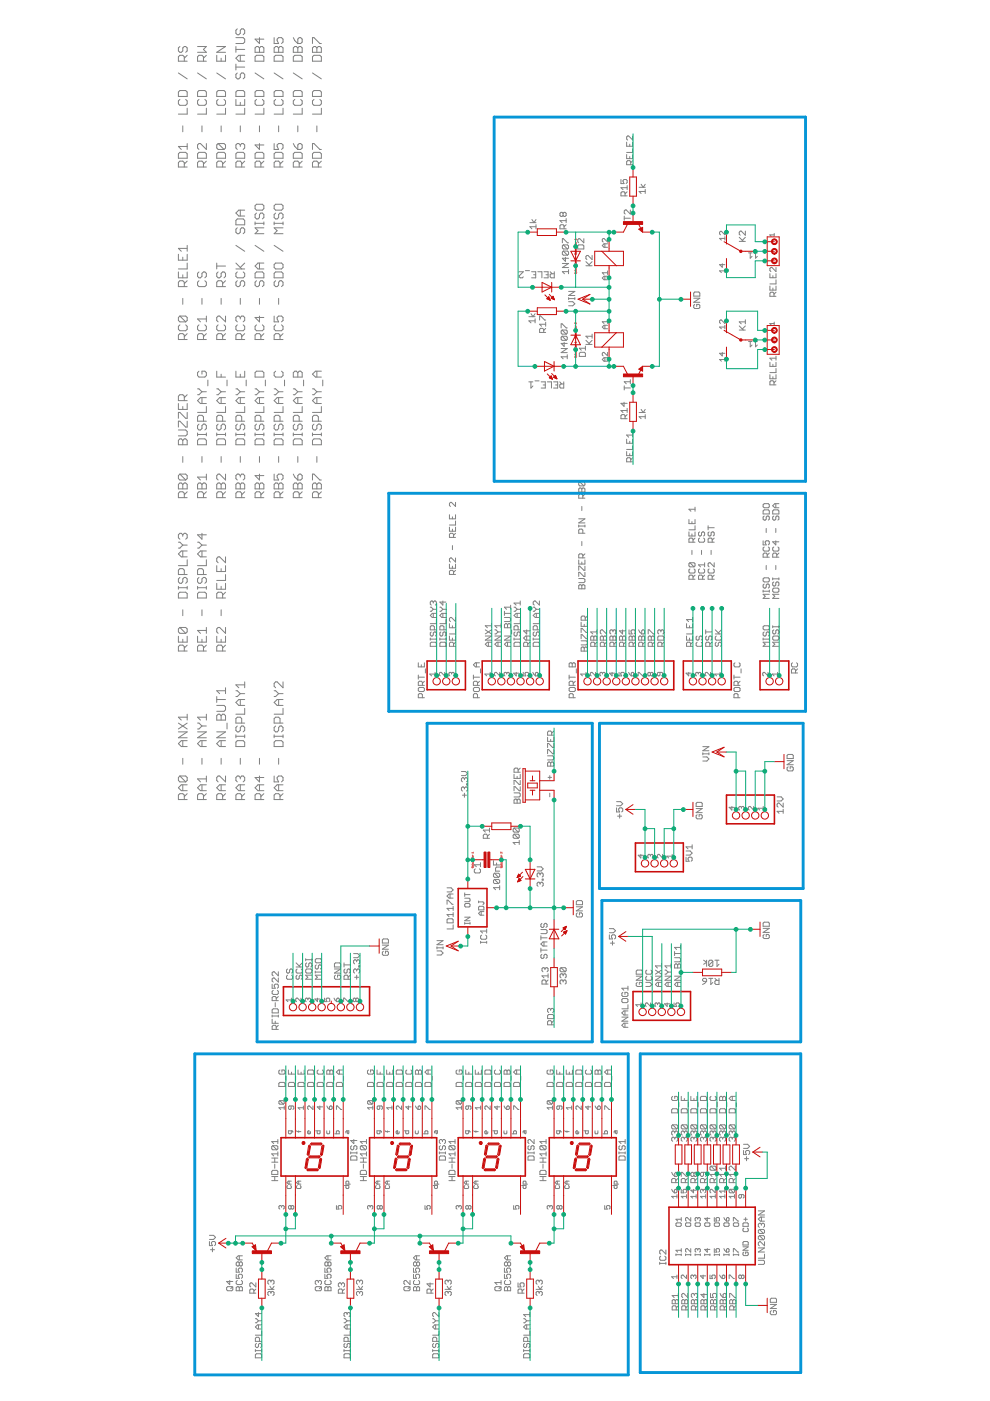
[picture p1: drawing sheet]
<svg xmlns="http://www.w3.org/2000/svg" width="210mm" height="297mm" viewBox="0 0 210 297" stroke-linecap="round" stroke-linejoin="round" font-family="sans-serif">
<g fill="none" stroke="#ffba08" stroke-width=".21">
<path d="M121.8 53.3h.1M121.8 57.4h.1M121.9 51.8h.3v.1l-.2 .1v-.2M121.9 55.9h.3v.1l-.2 .1v-.2M121.9 52.3l.3 .2-.3 .1zM121.9 53.7v.3M121.9 54.7v.2M121.9 56.4l.3 .2h-.3zM121.9 57.8v.2M121.9 54h.1M121.9 58h.1M121.9 54.7h.1"/>
<path d="M122 54l.1-.3v.3M122 58l.1-.2v.2M122 52.9v.2l.2-.2M122 54.7l.2 .2v-.2M122 57v.2l.2-.2M122 51.2l.1 .2M122 52.1l.1 .2M122 55.3l.1 .2M122 56.2l.1 .1M122 52.3h.2M122 51.4h.2M122 56.3h.2"/>
<path d="M122 55.5h.2M122 51.5v.2M122 52.6v.3M122 55.6v.2M122 56.7v.2M122 52.6h.1M122 51.5h.1M122 56.7h.1M122 55.6h.1M122.1 51.5v.2M122.1 52.6v.3M122.1 55.6v.2"/>
<path d="M122.1 56.7v.2M122.2 50.7v.2M122.2 51.6l-.2 .1M122.2 52.7l-.2 .2M122.2 53.3v.1M122.2 53.7v-.2h-.2v.2h.3M122.2 55.6l-.2 .2M122.2 56.8l-.2 .1M122.2 57.3v.1M122.2 57.7v-.1h-.2v.1h.3M122.2 53.3l-.2 .1M122.2 57.4h-.2"/>
<path d="M122.2 50.8h-.3l.1 .1M121.8 75.1h.1M121.8 71.1h.1M121.9 74.2h.2l.1 .1-.3 .1zM121.9 69.6h.3v.1l-.2 .1v-.2M121.9 73.6h.3v.2l-.2 .1v-.3M121.9 75.6v.2M121.9 68.4v.2M121.9 70.1l.3 .2h-.3zM121.9 71.5v.2M121.9 75.8h.1M121.9 71.7h.1"/>
<path d="M121.9 68.4h.1M122 75.8l.1-.2v.2M122 71.7l.1-.2v.2M122 68.4l.2 .2v-.2M122 70.7v.2l.2-.2M122 74.8v.2l.2-.2M122 69l.1 .2M122 69.9l.1 .1M122 73.1l.1 .1M122 73.9l.1 .2M122 75.1v.1M122 74.1h.2"/>
<path d="M122 73.2h.2M122 70h.2M122 69.2h.2M122 69.3v.2M122 70.4v.2M122 73.3v.3M122 74.5v.2M122 74.5h.1M122 73.3h.1M122 70.4h.1M122 69.3h.1M122.1 69.3v.2"/>
<path d="M122.1 70.4v.2M122.1 73.3v.3M122.1 74.5v.2M122.2 69.3l-.2 .2M122.2 70.5l-.2 .1M122.2 71v.1M122.2 71.4v-.1h-.2v.1h.3M122.2 72.5v.2M122.2 73.4l-.2 .2M122.2 74.5l-.2 .2M122.2 75.1h-.2M122.2 75.5v-.2h-.2v.2h.3"/>
<path d="M122.2 71.1h-.2M122.2 72.6h-.3l.1 .1M100 183.3h.1M100.1 181.8h.3v.2h-.2v-.2M100.1 183.8v.2l.2-.2v.2M100.1 182.4h.2l.1 .1-.3 .1zM100.2 181.3v.1M100.2 182.1v.2M100.2 182.7v.2l.2-.2M100.2 183v.2l.2-.2M100.2 182.3h.2M100.2 181.4h.2"/>
<path d="M100.2 182.7h.1M100.2 182.7v.2M100.4 181.6l-.2 .1v-.2v.2M100.4 183.3l-.2 .1M100.4 183.7l-.2-.2v.2h.3M100.4 180.7v.2M100.4 183.3v.1M100.4 180.8h-.3l.1 .1M106.1 183.3h.1M106.2 181.8h.2v.2h-.2v-.2M106.2 183.8v.2l.2-.2v.2M106.2 182.4h.2v.1l-.2 .1z"/>
<path d="M106.2 183l.1 .2 .1-.2M106.2 182.3h.2M106.2 181.4h.2M106.2 181.3l.1 .1M106.2 182.1l.1 .2M106.4 183.7l-.1-.2-.1 .2h.4M106.4 183.3l-.2 .1M106.4 182.7v.2l-.2-.2h.1v.2M106.4 181.6v.1l-.2-.1 .1-.1v.2M106.4 180.7v.2l-.2-.2v.2M106.4 183.3v.1"/>
</g>
<g fill="none" stroke="#808080" stroke-width=".21">
<path d="M37.8 15.5l1.9 1.2M38.1 9.9l-.3 .3v.6l.3 .3h.3l.4-.3v-.6l.3-.3h.3l.3 .3v.6l-.3 .3M38.1 19.2h1.3l.3 .3v.9h-1.9v-.9zM39.1 13v-1l-.3-.3h-.7l-.3 .3v1h1.9M39.7 11.7l-.6 .6M41.9 9.9h1.9l-.7 .6 .7 .6h-1.9M41.9 15.5l1.9 1.2M42.2 19.2h1.2l.4 .3v.9h-1.9v-.9zM43.1 13v-1l-.3-.3h-.6l-.3 .3v1h1.9M43.8 11.7l-.7 .6M46 11.7v1.3h1.8v-1.3M46 9.9h1.8l-1.8 1.2h1.8"/>
<path d="M46 15.5l1.8 1.2M46.2 19.2h1.3l.3 .3v.9h-1.8v-.9zM46.9 12.3v.7M50 9.9v1.2M50 13.6v1.2M50 8h1.6l.3 .3v.6l-.3 .3h-1.6M50 14.2h1.9M50 10.5h1.9M50.3 6.1l-.3 .3v.6l.3 .4h.3l.3-.4v-.6l.3-.3h.4l.3 .3v.6l-.3 .4M50.3 15.5l-.3 .3v.6l.3 .3h.3l.3-.3v-.6l.3-.3h.4l.3 .3v.6l-.3 .3M50.3 19.2h1.3l.3 .3v.9h-1.9v-.9zM50.9 11.7v1.3"/>
<path d="M51.9 11.7h-1.3l-.6 .6 .6 .7h1.3M54.1 10.2l.3-.3h.3l.3 .3 .3-.3h.3l.3 .3v.9h-1.8zM54.1 15.5l1.8 1.2M54.4 19.2h1.2l.3 .3v.9h-1.8v-.9zM54.4 11.7h1.2l.3 .3v1h-1.8v-1zM55 8v1.2l-.9-.9h1.8M55 10.2v.9M58.1 8v1.2h1l-.3-.6v-.3l.3-.3h.6l.3 .3v.6l-.3 .3M58.1 10.2l.3-.3h.4l.3 .3 .3-.3h.3l.3 .3v.9h-1.9zM58.1 15.5l1.9 1.2M58.4 11.7h1.3l.3 .3v1h-1.9v-1zM58.4 19.2h1.3l.3 .3v.9h-1.9v-.9z"/>
<path d="M59.1 10.2v.9M62.2 10.2l.3-.3h.3l.3 .3 .3-.3h.4l.3 .3v.9h-1.9zM62.2 15.5l1.9 1.2M62.2 8l.3 .6 .6 .6M62.5 11.7h1.3l.3 .3v1h-1.9v-1zM62.5 19.2h1.3l.3 .3v.9h-1.9v-.9zM63.1 10.2v.9M63.4 8h.4l.3 .3v.6l-.3 .3h-.7v-.9zM66.3 19.5l.3-.3h1.2l.3 .3v.9h-1.8zM66.3 9.2v-1.2h.3l1.2 1.2h.3M66.3 10.2l.3-.3h.3l.3 .3 .3-.3h.3l.3 .3v.9h-1.8zM66.3 15.5l1.8 1.2"/>
<path d="M66.6 11.7h1.2l.3 .3v1h-1.8v-1zM67.2 10.2v.9M38.1 21.1l-.3 .3v.6l.3 .3h1.3l.3-.3v-.6l-.3-.3M38.1 32.3h1.3l.3 .3v.9h-1.9v-.9zM38.8 26.7v1.2M39.1 35.4v-.9l-.3-.3h-.7l-.3 .3v.9h1.9M39.7 22.9v1.3h-1.9M39.7 30.4v1.3M39.7 34.2l-.6 .6M39.7 31.1h-1.9l.6 .6M42.2 21.1l-.3 .3v.6l.3 .3h1.2l.4-.3v-.6l-.4-.3M42.2 32.3h1.2l.4 .3v.9h-1.9v-.9z"/>
<path d="M42.8 26.7v1.2M43.1 35.4v-.9l-.3-.3h-.6l-.3 .3v.9h1.9M43.8 30.4v1.3l-1.3-1.3h-.3l-.3 .3v.7l.3 .3M43.8 22.9v1.3h-1.9M43.8 34.2l-.7 .6M46.2 21.1l-.2 .3v.6l.2 .3h1.3l.3-.3v-.6l-.3-.3M46.2 30.4l-.2 .3v.7l.2 .3h1.3M46.2 32.3h1.3l.3 .3v.9h-1.8v-.9zM46.2 30.4h1.3l.3 .3v.7l-.3 .3M46.2 30.4l1.3 1.3M46.9 26.7v1.2M47.2 35.4v-.9l-.3-.3h-.7l-.2 .3v.9h1.8"/>
<path d="M47.8 22.9v1.3h-1.8M47.8 34.2l-.6 .6M50 21.1v1.2h1.9v-1.2M50.3 32.3h1.3l.3 .3v.9h-1.9v-.9zM50.9 30.7l-.3-.3h-.3l-.3 .3v.7l.3 .3M50.9 21.7v.6M50.9 26.7v1.2M50.9 30.7v.4M50.9 30.7l.3-.3h.4l.3 .3v.7l-.3 .3M51.2 35.4v-.9l-.3-.3h-.6l-.3 .3v.9h1.9M51.9 22.9v1.3h-1.9M51.9 34.2l-.7 .6"/>
<path d="M54.4 21.1l-.3 .3v.6l.3 .3h1.2l.3-.3v-.6l-.3-.3M54.4 32.3h1.2l.3 .3v.9h-1.8v-.9zM55 26.7v1.2M55 30.4v1.3l-.9-1h1.8M55.3 35.4v-.9l-.3-.3h-.6l-.3 .3v.9h1.8M55.9 22.9v1.3h-1.8M55.9 34.2l-.6 .6M58.1 30.4v1.3h1l-.3-.6v-.4l.3-.3h.6l.3 .3v.7l-.3 .3M58.4 21.1l-.3 .3v.6l.3 .3h1.3l.3-.3v-.6l-.3-.3M58.4 32.3h1.3l.3 .3v.9h-1.9v-.9zM59.1 26.7v1.2M59.4 35.4v-.9l-.3-.3h-.7l-.3 .3v.9h1.9"/>
<path d="M60 22.9v1.3h-1.9M60 34.2l-.6 .6M62.2 30.4l.3 .7 .6 .6M62.5 21.1l-.3 .3v.6l.3 .3h1.3l.3-.3v-.6l-.3-.3M62.5 32.3h1.3l.3 .3v.9h-1.9v-.9zM63.1 30.7l.3-.3h.4l.3 .3v.7l-.3 .3h-.7zM63.1 26.7v1.2M63.4 35.4v-.9l-.3-.3h-.6l-.3 .3v.9h1.9M64.1 22.9v1.3h-1.9M64.1 34.2l-.7 .6M66.3 31.7v-1.3h.3l1.2 1.3h.3M66.6 21.1l-.3 .3v.6l.3 .3h1.2l.3-.3v-.6l-.3-.3"/>
<path d="M66.6 32.3h1.2l.3 .3v.9h-1.8v-.9zM67.2 26.7v1.2M67.5 35.4v-.9l-.3-.3h-.6l-.3 .3v.9h1.8M68.1 22.9v1.3h-1.8M68.1 34.2l-.6 .6M131.7 38.1v.8h.6l-.2-.6 .2-.2h.5l.2 .2v.4l-.2 .2M132.9 30.1v.9h1.3v-.9M132.9 32.8v.8h1.3v-.8M133 39.3v.9M133 39.8h-1.3l.4 .4M133.5 30.6v.4M133.5 33.2v.4"/>
<path d="M133.7 34.9v-.6l-.2-.2h-.4l-.2 .2v.6h1.3M134.2 28.8v.9l-.9-.9-.4 .2v.5l.2 .2M134.2 34.1l-.5 .4M134.2 31.5v.8h-1.3M135.5 39.7h1.3M135.9 39.1l.5 .6 .4-.6M37.8 53.9v1.3h1.9v-1.3M37.8 57.7v1.2h1.9v-1.2M38.8 54.5v.7M38.8 58.3v.6M39.7 52v1.3M39.7 55.8v1.2h-1.9"/>
<path d="M39.7 59.5l-.6 .6M39.7 52.7h-1.9l.6 .6M42.2 57.7l-.3 .3v.6l.3 .3h.3l.3-.3v-.6l.3-.3h.3l.4 .3v.6l-.4 .3M42.2 59.5l-.3 .3v.7l.3 .3h1.2l.4-.3v-.7l-.4-.3M46 55.8v1.2M46 56.4h1.8M46.2 57.7l-.2 .3v.6l.2 .3h.4l.3-.3v-.6l.3-.3h.3l.3 .3v.6l-.3 .3M47.8 59.5l-.6 .6M50 57h1.9M50 55.8l1.2 1.2M50 52l1.9 1.3M50.3 46.4h1.3l.3 .3v1h-1.9v-1z"/>
<path d="M50.3 48.3l-.3 .3v.6l.3 .4h.3l.3-.4v-.6l.3-.3h.4l.3 .3v.6l-.3 .4M50.3 57.7l-.3 .3v.6l.3 .3h1.3l.3-.3v-.6l-.3-.3M50.3 59.5l-.3 .3v.7l.3 .3h.3l.3-.3v-.7l.3-.3h.4l.3 .3v.7l-.3 .3M50.9 44.6v1.2M51.9 55.8l-1 .9M51.9 44.6h-1.3l-.6 .6 .6 .6h1.3M54.1 47.1v.6M54.1 52l1.8 1.3M54.1 47.3h1.8M54.4 43.3h1.2l.3 .3v.6l-.3 .4h-1.2l-.3-.4v-.6zM54.4 45.2l-.3 .3v.6l.3 .3h.3l.3-.3v-.6l.3-.3h.3l.3 .3v.6l-.3 .3M54.4 57.7h1.2l.3 .3v.9h-1.8v-.9z"/>
<path d="M54.4 59.5l-.3 .3v.7l.3 .3h.3l.3-.3v-.7l.3-.3h.3l.3 .3v.7l-.3 .3M55 55.8v1.2M55.9 48.3h-1.8l.6 .6-.6 .7h1.8M55.9 47.1v.6M55.9 55.8h-1.2l-.6 .6 .6 .6h1.2M58.1 47.1v.6M58.1 58l.3-.3h1.3l.3 .3v.9h-1.9zM58.1 47.3h1.9M58.1 52l1.9 1.3M58.4 43.3h1.3l.3 .3v.6l-.3 .4h-1.3l-.3-.4v-.6zM58.4 45.2l-.3 .3v.6l.3 .3h.4l.3-.3v-.6l.3-.3h.3l.3 .3v.6l-.3 .3M58.4 55.8h1.3l.3 .3v.6l-.3 .3h-1.3l-.3-.3v-.6z"/>
<path d="M58.4 59.5l-.3 .3v.7l.3 .3h.4l.3-.3v-.7l.3-.3h.3l.3 .3v.7l-.3 .3M60 47.1v.6M60 48.3h-1.9l.7 .6-.7 .7h1.9M110.1 57.6h.9l-.9 .9 .2 .4h.4l.3-.2M111.4 57.4h.9M112.4 47.2h1.2M112.7 57.6h.9v1.3h-.9M112.8 46.5l.4 .7 .4-.7M113.1 58.3h.5M113.6 47.6v.9M113.6 48.1h-1.2l.4 .4M114 57.6h.9v1.3"/>
<path d="M115.3 57.6h.9v1.3h-.9M115.8 58.3h.4M116.6 57.6l.5 .4M117.5 57.6v1.3h-.6l-.3-.2v-.4l.3-.3h.6M119.2 55.9h1.3l-1.3 .8h1.3M119.2 51.5v-.9h.2l.9 .9h.2M119.4 45.2l-.2-.2-.5 .2v.5l.2 .2 .5-.2M119.4 45.2l.2-.2 .4 .2v.5l-.2 .2-.4-.2M119.4 45.2v.5M119.4 51.9h.9l.2 .2v.5l-.2 .2M119.4 53.2h.9l.2 .2v.5l-.2 .2M119.4 53.2l-.2 .2v.5l.2 .2h.9"/>
<path d="M119.4 51.9l-.2 .2v.5l.2 .2h.9M119.4 53.2l.9 .9M119.4 51.9l.9 .9M119.6 48.5v-.6l-.2-.3h-.5l-.2 .3v.6h1.3M119.9 54.5v.9l-.7-.6h1.3M120 46.3v.9M120 47.6l-.4 .5M120 46.8h-1.3l.5 .4M120.5 57.6h-1.3l.5 .4M120.5 57.2v.8M122.5 52.1l.2-.2h.9l.2 .2v.7h-1.3zM123.8 50.6v.9l-.9-.9-.4 .2v.5l.2 .2"/>
<path d="M124.2 55.5l.9 .8M124.2 56.3h1.3M125.5 54.2v.8l-.8-.8h-.3l-.2 .2v.4l.2 .2M125.5 55.5l-.6 .6M128.2 51.7v.7M128.2 58.6v.7M128.8 50.6v.7l-.7-.7-.4 .2v.3l.2 .2M128.8 57.4v.8M128.8 51.7h-.7l-.4 .4 .4 .3h.7M128.8 58.6h-.7l-.4 .3 .4 .4h.7M128.8 57.8h-1.1l.4 .4M132.4 45.8v.9"/>
<path d="M132.4 46.3h1.2M132.5 41.5v-.6l-.2-.2h-.4l-.2 .2v.6h1.3M133 40.7l-.5 .4M133.6 44.5v.9l-.8-.9-.4 .2v.5l.2 .2M136.8 40.2v.8M136.8 40.6h-1.3l.4 .4M153.1 55.9v.8l-.5-.6h1.1M153.7 49v.8l-.7-.8h-.2l-.2 .2v.4l.2 .2M153.7 50.2v.7M153.7 57v.8M153.7 50.5h-1.1l.4 .4M153.7 57.4h-1.1l.4 .4"/>
<path d="M156.7 51.2h1.3M156.7 50.3l.9 .9M158 49v.9l-.8-.9-.5 .2v.5l.3 .2M158 50.3l-.6 .7M158.7 53.6h.7M159.1 53.6v1.1l.3-.3M159.8 53.6h.8M160.2 53.6v1.1l.4-.3M163.2 58v.9h1.3v-.9M163.9 58.4v.5M164.1 49.5v.6M164.1 49.8h-.9l.3 .3"/>
<path d="M164.5 56.7v.9l-.8-.9-.5 .2v.5l.2 .2M164.5 59.3v.9h-1.3M38.1 67l-.3 .3v.6l.3 .3h1.3M38.1 68.9l-.3 .3v.6l.3 .3h1.3l.3-.3v-.6l-.3-.3M38.1 67h1.3l.3 .3v.6l-.3 .3M38.1 67l1.3 1.2M38.8 63.3v1.2M39.1 60.8v-1l-.3-.3h-.7l-.3 .3v1h1.9M39.1 72v-.9l-.3-.4h-.7l-.3 .4v.9h1.9M39.7 70.7l-.6 .7M42.2 68.9l-.3 .3v.6l.3 .3h1.2l.4-.3v-.6l-.4-.3M42.2 78.7l-.3 .3v.6l.3 .3h1.2l.4-.3v-.6l-.4-.3h-.6v.6"/>
<path d="M42.8 63.3v1.2M43.1 72v-.9l-.3-.4h-.6l-.3 .4v.9h1.9M43.8 67v1.2M43.8 70.7l-.7 .7M43.8 67.6h-1.9l.6 .6M46 78.7v1.2h1.8M46.2 68.9l-.2 .3v.6l.2 .3h1.3l.3-.3v-.6l-.3-.3M46.9 63.3v1.2M46.9 79.3v.6M47.2 72v-.9l-.3-.4h-.7l-.2 .4v.9h1.8M47.2 60.8v-1l-.3-.3h-.7l-.2 .3v1h1.8M47.8 67v1.2l-1.2-1.2h-.4l-.2 .3v.6l.2 .3"/>
<path d="M47.8 70.7l-.6 .7M50 78.7v1.2h1.9v-1.2M50.3 68.9l-.3 .3v.6l.3 .3h1.3l.3-.3v-.6l-.3-.3M50.9 67.3l-.3-.3h-.3l-.3 .3v.6l.3 .3M50.9 63.3v1.2M50.9 67.3v.3M50.9 79.3v.6M50.9 67.3l.3-.3h.4l.3 .3v.6l-.3 .3M51.2 72v-.9l-.3-.4h-.6l-.3 .4v.9h1.9M51.9 70.7l-.7 .7M54.4 68.9l-.3 .3v.6l.3 .3h1.2l.3-.3v-.6l-.3-.3M54.4 78.7h1.2l.3 .3v.9h-1.8v-.9z"/>
<path d="M55 63.3v1.2M55 67v1.2l-.9-.9h1.8M55.3 72v-.9l-.3-.4h-.6l-.3 .4v.9h1.8M55.9 70.7l-.6 .7M58.1 67v1.2h1l-.3-.9 .3-.3h.6l.3 .3v.6l-.3 .3M58.4 68.9l-.3 .3v.6l.3 .3h1.3l.3-.3v-.6l-.3-.3M58.4 78.7l-.3 .3v.6l.3 .3h1.3l.3-.3v-.6l-.3-.3M59.1 63.3v1.2M59.4 72v-.9l-.3-.4h-.7l-.3 .4v.9h1.9M60 70.7l-.6 .7M62.2 79l.3-.3h.3l.3 .3 .3-.3h.4l.3 .3v.9h-1.9zM63.1 79v.9"/>
<path d="M67.2 78.7v1.2M68.1 78.7h-1.2l-.6 .6 .6 .6h1.2M112.1 67.1h1.4M112.6 66.5l.4 .6 .5-.6M113.5 68h-1.4l.5 .5M113.5 67.6v.9M114.4 67.9v-.9h.2l.9 .9h.2M115.3 70.5v-.7l-.3-.2h-.4l-.2 .2v.7h1.3M115.7 69.6l-.4 .5M115.7 68.7h-1.3l.4 .5M115.7 68.3v.9M119 73.9h1.3l-1.3 .9h1.3"/>
<path d="M119 69.5v-.8h.2l.9 .8h.2M119.2 70h.9l.2 .2v.4l-.2 .2M119.2 71.3h.9l.2 .2v.4l-.2 .3M119.2 71.3l-.2 .2v.4l.2 .3h.9M119.2 70l-.2 .2v.4l.2 .2h.9M119.2 71.3l.9 .9M119.2 70l.9 .8M119.6 72.6v.8l-.6-.6h1.3M120.3 75.6h-1.3l.4 .5M120.3 75.2v.9M120.6 64h.8l.5 .4-.5 .4h-.8M120.6 63.3h1.3"/>
<path d="M120.6 63.1v.4M120.6 61.8h1.3l-1.3 .9h1.3M121.9 63.1v.4M122.8 74.9l.2-.2h.9l.2 .2v.7h-1.3zM124.1 73.4v.9M124.1 73.8h-1.3l.5 .5M124.2 73h1.3M124.2 72.2l.9 .8M125.5 71.3h-1.3l.5 .4M125.5 72.2l-.6 .6M125.5 70.8v.9M128.2 69v.7"/>
<path d="M128.2 75.8v.8M128.8 74.7v.8l-.7-.8-.4 .2v.4l.2 .2M128.8 68.2h-1.1l.4 .4M128.8 67.8v.8M128.8 75.8h-.7l-.4 .4 .4 .4h.7M128.8 69h-.7l-.4 .3 .4 .4h.7M147.1 63.2h1.3l-1.3 .9h1.3M147.3 64.5l-.2 .2v.5l.2 .2h.9l.2-.2v-.5l-.2-.2h-.5v.5M147.3 61.9h.9l.2 .2v.7h-1.3v-.7zM153.1 74.7v.8l-.5-.6h1.1M153.7 67.8v.8l-.7-.8-.4 .2v.4l.2 .2M153.7 69v.7"/>
<path d="M153.7 75.8v.8M153.7 69.3h-1.1l.4 .4M153.7 76.2h-1.1l.4 .4M156.7 70h1.3M156.7 69.1l.9 .9M158 68.2h-1.3l.5 .5M158 69.1l-.6 .7M158 67.8v.9M158.7 72.4h.7M159.1 72.4v1.1l.3-.3M159.8 72.4h.8M160.2 72.4v1.1l.4-.3"/>
<path d="M163.2 60.6v.9h1.3v-.9M163.2 76.8v.9h1.3v-.9M163.2 79.4v.9h1.3v-.9M163.9 61.1v.4M163.9 77.2v.5M163.9 79.9v.4M164.1 62.8v-.6l-.2-.2h-.5l-.2 .2v.6h1.3M164.1 68.6h-.9l.3 .3M164.1 68.3v.6M164.5 75.9h-1.3l.5 .5M164.5 75.5v.9M164.5 78.1v.9h-1.3"/>
<path d="M164.5 62l-.4 .4M37.8 85.6v1.2h1.9v-1.2M37.8 93.4l.3-.4h.3l.4 .4 .3-.4h.3l.3 .4v.9h-1.9zM37.8 91.2h1.6l.3 .3v.6l-.3 .3h-1.6M38.8 86.2v.6M38.8 93.4v.9M38.8 96.8v1.2M39.1 84.9v-.9l-.3-.3h-.7l-.3 .3v.9h1.9M39.7 87.4v1.3h-.3l-1.3-1.3h-.3v1.3M39.7 89.3v1.3h-.3l-1.3-1.3h-.3v1.3M39.7 83.7l-.6 .6M41.9 91.8v.6"/>
<path d="M41.9 92.1h1.9M41.9 82.4h.3l.6 .7M42.2 89.9l-.3 .3v.7l.3 .3h.3l.3-.3v-.7l.3-.3h.3l.4 .3v.7l-.4 .3M42.2 93h1.2l.4 .4v.9h-1.9v-.9zM42.8 84.3v1.3M42.8 96.8v1.2M42.8 83.1l-.6 .6h-.3M42.8 83.1h1M43.1 89.3v-.9l-.3-.3h-.6l-.3 .3v.9h1.9M43.8 86.2v1.2h-1.9M43.8 91.8v.6M43.8 84.3h-1.3l-.6 .6 .6 .7h1.3"/>
<path d="M44.1 80.6v1.2M46 91.8v.6M46 92.1h1.8M46 82.4h.2l.7 .7M46.2 89.9l-.2 .3v.7l.2 .3h.4l.3-.3v-.7l.3-.3h.3l.3 .3v.7l-.3 .3M46.2 93h1.3l.3 .4v.9h-1.8v-.9zM46.9 84.3v1.3M46.9 96.8v1.2M46.9 83.1l-.7 .6h-.2M46.9 83.1h.9M47.2 89.3v-.9l-.3-.3h-.7l-.2 .3v.9h1.8M47.8 86.2v1.2h-1.8"/>
<path d="M47.8 91.8v.6M47.8 84.3h-1.2l-.6 .6 .6 .7h1.2M48.1 80.6v1.2M50 91.8v.6M50 92.1h1.9M50 82.4h.3l.6 .7M50.3 89.9l-.3 .3v.7l.3 .3h.3l.3-.3v-.7l.3-.3h.4l.3 .3v.7l-.3 .3M50.3 93h1.3l.3 .4v.9h-1.9v-.9zM50.9 84.3v1.3M50.9 96.8v1.2M50.9 83.1l-.6 .6h-.3M50.9 83.1h1"/>
<path d="M51.2 89.3v-.9l-.3-.3h-.6l-.3 .3v.9h1.9M51.9 86.2v1.2h-1.9M51.9 91.8v.6M51.9 84.3h-1.3l-.6 .6 .6 .7h1.3M52.2 80.6v1.2M54.1 91.8v.6M54.1 92.1h1.8M54.1 82.4h.3l.6 .7M54.4 89.9l-.3 .3v.7l.3 .3h.3l.3-.3v-.7l.3-.3h.3l.3 .3v.7l-.3 .3M54.4 93h1.2l.3 .4v.9h-1.8v-.9zM55 84.3v1.3M55 96.8v1.2"/>
<path d="M55 83.1l-.6 .6h-.3M55 83.1h.9M55.3 89.3v-.9l-.3-.3h-.6l-.3 .3v.9h1.8M55.9 86.2v1.2h-1.8M55.9 84.3h-1.2l-.6 .6 .6 .7h1.2M55.9 91.8v.6M56.3 80.6v1.2M58.1 91.8v.6M58.1 92.1h1.9M58.1 82.4h.3l.7 .7M58.4 89.9l-.3 .3v.7l.3 .3h.4l.3-.3v-.7l.3-.3h.3l.3 .3v.7l-.3 .3M58.4 93h1.3l.3 .4v.9h-1.9v-.9z"/>
<path d="M59.1 84.3v1.3M59.1 96.8v1.2M59.1 83.1l-.7 .6h-.3M59.1 83.1h.9M59.4 89.3v-.9l-.3-.3h-.7l-.3 .3v.9h1.9M60 86.2v1.2h-1.9M60 91.8v.6M60 84.3h-1.2l-.7 .6 .7 .7h1.2M60.3 80.6v1.2M62.2 93.4l.3-.4h1.3l.3 .4v.9h-1.9zM62.2 92.1h1.9M62.2 82.4h.3l.6 .7"/>
<path d="M62.2 91.8v.6M62.5 89.9l-.3 .3v.7l.3 .3h.3l.3-.3v-.7l.3-.3h.4l.3 .3v.7l-.3 .3M63.1 83.1l-.6 .6h-.3M63.1 83.1h1M63.1 84.3v1.3M63.1 96.8v1.2M63.4 89.3v-.9l-.3-.3h-.6l-.3 .3v.9h1.9M64.1 86.2v1.2h-1.9M64.1 84.3h-1.3l-.6 .6 .6 .7h1.3M64.1 91.8v.6M64.4 80.6v1.2M66.3 93.4l.3-.4h1.2l.3 .4v.9h-1.8z"/>
<path d="M66.3 92.1h1.8M66.3 82.4h.3l.6 .7M66.3 91.8v.6M66.6 89.9l-.3 .3v.7l.3 .3h.3l.3-.3v-.7l.3-.3h.3l.3 .3v.7l-.3 .3M67.2 83.1l-.6 .6h-.3M67.2 83.1h.9M67.2 84.3v1.3M67.2 96.8v1.2M67.5 89.3v-.9l-.3-.3h-.6l-.3 .3v.9h1.8M68.1 86.2v1.2h-1.8M68.1 84.3h-1.2l-.6 .6 .6 .7h1.2M68.1 91.8v.6"/>
<path d="M68.4 80.6v1.2M112.1 81h.9M112.6 81v1.3l.4-.5M113.4 80.8h.9M114.7 81h.9v1.3h-.9M115.2 81.6h.4M116.1 81h.8v1.3M117.4 81h.8v1.3h-.8M117.8 81.6h.4M118.7 81l.4 .4M119.5 81v1.3h-.6l-.2-.2v-.5l.2-.2h.6M132.3 85.3v.8l-.6-.6h1.3"/>
<path d="M132.4 81.8v.9M132.4 82.3h1.2M132.5 88.8v-.7l-.2-.2h-.4l-.2 .2v.7h1.3M132.9 93.1v.9h1.3v-.9M132.9 95.7v.9h1.3v-.9M133 87.9l-.5 .4M133 87h-1.3l.4 .5M133 86.6v.9M133.5 93.6v.4M133.5 96.2v.4M133.6 80.9h-1.2l.4 .5M133.6 80.5v.9"/>
<path d="M133.7 97.9v-.6l-.2-.3h-.4l-.2 .3v.6h1.3M134.2 91.8v.9M134.2 94.4v.9h-1.3M134.2 97l-.5 .5M134.2 92.2h-1.3l.4 .5M135.5 87.5h1.3M135.9 86.8l.5 .7 .4-.7M136.8 88.3h-1.3l.4 .5M136.8 87.9v.9M164.1 81.6v-.6l-.2-.3h-.5l-.2 .3v.6h1.3M164.5 80.7l-.4 .5M37.8 115h.3l.7 .6"/>
<path d="M37.8 102.7l.3-.3h.3l.4 .3 .3-.3h.3l.3 .3v1h-1.9zM38.1 100.5l-.3 .3v.7l.3 .3h1.3M38.1 100.5h1.3l.3 .3v.7l-.3 .3M38.1 100.5l1.3 1.3M38.8 115.6h.9M38.8 113.4l-.4-.3h-.3l-.3 .3v.6l.3 .3M38.8 113.4l.3-.3h.3l.3 .3v.6l-.3 .3M38.8 102.7v1M38.8 113.4v.3M38.8 116.8v1.3M38.8 115.6l-.7 .6h-.3M39.1 105.5v-.9l-.3-.3h-.7l-.3 .3v.9h1.9"/>
<path d="M39.7 116.8h-1.3l-.6 .7 .6 .6h1.3M39.7 118.7v1.2h-1.9M39.7 104.3l-.6 .6M41.9 115h.3l.6 .6M41.9 102.7l.3-.3h.3l.3 .3 .3-.3h.3l.4 .3v1h-1.9zM42.8 115.6h1M42.8 102.7v1M42.8 113.1v1.2l-.9-.9h1.9M42.8 116.8v1.3M42.8 115.6l-.6 .6h-.3M43.1 105.5v-.9l-.3-.3h-.6l-.3 .3v.9h1.9M43.8 116.8h-1.3l-.6 .7 .6 .6h1.3"/>
<path d="M43.8 100.5v1.3M43.8 118.7v1.2h-1.9M43.8 104.3l-.7 .6M43.8 101.2h-1.9l.6 .6M46 102.7l.2-.3h.4l.3 .3 .3-.3h.3l.3 .3v1h-1.8zM46 119.9v1.3h1.8v-1.3M46.9 102.7v1M47.2 105.5v-.9l-.3-.3h-.7l-.2 .3v.9h1.8M47.8 100.5v1.3l-1.2-1.3h-.4l-.2 .3v.7l.2 .3M47.8 118.1v1.2l-1.2-1.2h-.4l-.2 .3v.6l.2 .3M47.8 104.3l-.6 .6M50 102.7l.3-.3h.3l.3 .3 .3-.3h.4l.3 .3v1h-1.9z"/>
<path d="M50.9 100.8l-.3-.3h-.3l-.3 .3v.7l.3 .3M50.9 100.8v.4M50.9 102.7v1M50.9 100.8l.3-.3h.4l.3 .3v.7l-.3 .3M51.2 105.5v-.9l-.3-.3h-.6l-.3 .3v.9h1.9M51.9 104.3l-.7 .6M54.1 102.7l.3-.3h.3l.3 .3 .3-.3h.3l.3 .3v1h-1.8zM55 100.5v1.3l-.9-1h1.8M55 102.7v1M55.3 105.5v-.9l-.3-.3h-.6l-.3 .3v.9h1.8M55.9 104.3l-.6 .6M58.1 100.5v1.3h1l-.3-.6v-.4l.3-.3h.6l.3 .3v.7l-.3 .3"/>
<path d="M58.1 102.7l.3-.3h.4l.3 .3 .3-.3h.3l.3 .3v1h-1.9zM59.1 102.7v1M59.4 105.5v-.9l-.3-.3h-.7l-.3 .3v.9h1.9M60 104.3l-.6 .6M62.2 102.7l.3-.3h.3l.3 .3 .3-.3h.4l.3 .3v1h-1.9zM62.2 100.5l.3 .7 .6 .6M63.1 102.7v1M63.4 105.5v-.9l-.3-.3h-.6l-.3 .3v.9h1.9M63.4 100.5h.4l.3 .3v.7l-.3 .3h-.7v-1zM64.1 104.3l-.7 .6M66.3 102.7l.3-.3h.3l.3 .3 .3-.3h.3l.3 .3v1h-1.8zM66.3 101.8v-1.3h.3l1.2 1.3h.3"/>
<path d="M67.2 102.7v1M67.5 105.5v-.9l-.3-.3h-.6l-.3 .3v.9h1.8M68.1 104.3l-.6 .6M95.3 109.1v.9h1.3v-.9M95.3 111.8v.8h1.3v-.8M95.3 119.6v.9h1.3v-.9M95.9 109.6v.4M95.9 112.2v.4M95.9 115.7v.8M96.2 113.9v-.6l-.3-.2h-.4l-.2 .2v.6h1.3M96.6 106.5v.9l-.9-.9-.4 .2v.5l.2 .2M96.6 118.3v.9l-.9-.9-.4 .2v.5l.2 .2"/>
<path d="M96.6 110.4v.9h-1.3M96.6 113.1l-.4 .4M122.7 110h1.3l-1.3 .9h1.3M122.7 103.7l.2-.2 .5 .2 .4-.2 .2 .2v.6h-1.3zM122.7 111.3v.4M122.7 118.7v.9h1.3v-.9M122.7 111.5h1.3M122.9 102.2l-.2 .2v.4l.2 .2h.9M122.9 102.2h.9l.2 .2v.4l-.2 .2M122.9 102.2l.9 .8M123.4 103.7v.6M123.4 107.4v.8"/>
<path d="M123.4 114.8v.9M123.4 119.2v.4M123.6 113.1v-.7l-.2-.2h-.5l-.2 .2v.7h1.3M123.6 105.6v-.6l-.2-.2h-.5l-.2 .2v.6h1.3M123.6 118.3v-.7l-.2-.2h-.5l-.2 .2v.7h1.3M124 111.3v.4M124 117.4l-.4 .5M124 104.8l-.4 .4M146.1 112.8v.8h1.3v-.8M146.1 110.2v.8h1.3v-.8M146.3 119.3h.9l.2 .2v.5l-.2 .2M146.3 119.3l-.2 .2v.5l.2 .2h.9"/>
<path d="M146.3 119.3l.9 .9M146.7 110.6v.4M146.7 113.2v.4M146.7 116.7v.9M146.9 115v-.7l-.2-.2h-.4l-.2 .2v.7h1.3M147.4 107.5v.9M147.4 111.5v.8h-1.3M147.4 114.1l-.5 .4M147.4 108h-1.3l.4 .4M148.3 114.1l-.2 .2v.4l.2 .3h.9l.2-.3v-.4l-.2-.2M148.3 112.8l-.2 .2v.4l.2 .2 .4-.2v-.4l.3-.2 .4 .2v.4l-.2 .2M148.7 116.7v.9"/>
<path d="M149.4 119.3v.9M149.4 119.8h-1.3l.4 .4M150.1 111.5v.8M150.1 111.9h1.3M150.3 112.8l-.2 .2v.4l.2 .2 .5-.2v-.4l.2-.2 .4 .2v.4l-.2 .2M150.8 116.7v.9M151 115v-.7l-.2-.2h-.5l-.2 .2v.7h1.3M151.4 119.3v.9l-.8-.9-.5 .2v.5l.2 .2M151.4 114.1l-.4 .4M161.8 114.7v.8h.7l-.3-.6 .3-.2h.4l.2 .2v.4l-.2 .2M162 109.4l-.2 .2v.5l.4 .2 .3-.2v-.5l.4-.2 .2 .2v.5l-.2 .2M162 106.8h.9l.2 .2v.4l-.2 .3h-.9l-.2-.3v-.4z"/>
<path d="M162 108.1h.9l.2 .2v.7h-1.3v-.7zM162 116l-.2 .2v.4l.2 .2h.9l.2-.2v-.4l-.2-.2M162.5 112v.9M162.5 119.9v.9M162.7 118.1v-.6l-.2-.2h-.5l-.2 .2v.6h1.3M163.1 117.3l-.4 .4M164.1 116l-.3 .2v.4l.3 .2h.8l.2-.2v-.4l-.2-.2M164.1 108.1h.8l.2 .2v.7h-1.3v-.7zM164.1 109.4l-.3 .2v.5l.5 .2 .2-.2v-.5l.4-.2 .2 .2v.5l-.2 .2M164.5 106.8v.9M164.5 112v.9M164.5 114.7v.8l-.7-.6h1.3"/>
<path d="M164.5 119.9v.9M164.7 118.1v-.6l-.2-.2h-.4l-.3 .2v.6h1.3M165.1 117.3l-.4 .4M165.1 106.8h-.8l-.5 .4 .5 .5h.8M37.8 125.9l.3-.3h1.3l.3 .3v.9h-1.9zM37.8 124.3v.6M37.8 134.9v1.2h1.9v-1.2M37.8 124.6h1.9M38.1 133l-.3 .3v.7l.3 .3h1.3M38.1 122.4l-.3 .3v.7l.3 .3h.3l.4-.3v-.7l.3-.3h.3l.3 .3v.7l-.3 .3M38.1 133h1.3l.3 .3v.7l-.3 .3M38.1 133l1.3 1.3"/>
<path d="M38.8 129.3v1.2M38.8 135.5v.6M39.1 121.8v-.9l-.3-.3h-.7l-.3 .3v.9h1.9M39.1 138v-.9l-.3-.3h-.7l-.3 .3v.9h1.9M39.7 124.3v.6M39.7 136.8l-.6 .6M41.9 124.3v.6M41.9 134.9v1.2h1.9v-1.2M41.9 124.6h1.9M42.2 125.6h1.2l.4 .3v.9h-1.9v-.9zM42.2 122.4l-.3 .3v.7l.3 .3h.3l.3-.3v-.7l.3-.3h.3l.4 .3v.7l-.4 .3M42.8 129.3v1.2"/>
<path d="M42.8 135.5v.6M43.1 121.8v-.9l-.3-.3h-.6l-.3 .3v.9h1.9M43.1 138v-.9l-.3-.3h-.6l-.3 .3v.9h1.9M43.8 133.7h-1.9l.6 .6M43.8 124.3v.6M43.8 133v1.3M43.8 136.8l-.7 .6M46 123.7v1.2h1.8v-1.2M46 134.9v1.2h1.8v-1.2M46.9 120.6v.6M46.9 124.3v.6M46.9 129.3v1.2"/>
<path d="M46.9 135.5v.6M47.2 126.8v-.9l-.3-.3h-.7l-.2 .3v.9h1.8M47.2 138v-.9l-.3-.3h-.7l-.2 .3v.9h1.8M47.8 133v1.3l-1.2-1.3h-.4l-.2 .3v.7l.2 .3M47.8 121.8v1.3h-1.8M47.8 136.8l-.6 .6M47.8 125.6l-.6 .6M91.2 135.3v.4M91.2 135.5h1.3M91.2 128.7h.2l.5 .5M91.4 134l-.2 .2v.4l.2 .3 .5-.3v-.4l.2-.2 .4 .2v.4l-.2 .3M91.4 136.2h.9l.2 .2v.6h-1.3v-.6z"/>
<path d="M91.9 127.7l-.2-.3-.5 .3v.4l.2 .2M91.9 127.7l.2-.3 .4 .3v.4l-.2 .2M91.9 129.2l-.5 .4h-.2M91.9 129.2h.6M91.9 127.7v.2M91.9 130v.9M92.1 133.5v-.6l-.2-.2h-.5l-.2 .2v.6h1.3M92.5 131.4v.8h-1.3M92.5 130h-.8l-.5 .5 .5 .4h.8M92.5 135.3v.4M93.3 136.4l.2-.2h.8l.3 .2v.6h-1.3zM93.3 135.5h1.3"/>
<path d="M93.3 135.3v.4M93.3 128.7h.2l.4 .5M93.5 134l-.2 .2v.4l.2 .3 .4-.3v-.4l.2-.2 .5 .2v.4l-.3 .3M93.9 127.4v.9l-.6-.6h1.3M93.9 130v.9M93.9 129.2l-.4 .4h-.2M93.9 129.2h.7M94.1 133.5v-.6l-.2-.2h-.4l-.2 .2v.6h1.3M94.6 131.4v.8h-1.3M94.6 135.3v.4M94.6 130h-.9l-.4 .5 .4 .4h.9M95.3 132.2v.9h1.3v-.9"/>
<path d="M95.3 134.9v.8h1.3v-.8M95.9 120v.5M95.9 132.7v.4M95.9 135.3v.4M96.2 121.8v-.7l-.3-.2h-.4l-.2 .2v.7h1.3M96.2 137v-.6l-.3-.2h-.4l-.2 .2v.6h1.3M96.6 130.9v.9l-.9-.9h-.2l-.2 .2v.5l.2 .2M96.6 120.9l-.4 .4M96.6 133.5v.9h-1.3M96.6 136.2l-.4 .4M102.9 134.9h1.3l-1.3 .8h1.3M102.9 133.5l1.3 .9"/>
<path d="M103.5 136.2v.8M104.2 136.2h-.9l-.4 .4 .4 .4h.9M104.2 132.7h-1.3l.4 .4M104.2 133.5l-1.3 .9M104.2 132.2v.9M104.9 134.9h1.3l-1.3 .8h1.3M104.9 133.5h.3l.4 .5M105.6 134l-.4 .4h-.3M105.6 134h.6M105.6 136.2v.8M106.2 132.2v.9M106.2 136.2h-.8l-.5 .4 .5 .4h.8"/>
<path d="M106.2 132.7h-1.3l.5 .4M107 129.6v.9M107 132.4l.2-.2 .4 .2 .5-.2 .2 .2v.7h-1.3zM107 130.9h1.1l.2 .2v.5l-.2 .2h-1.1M107 134.9h1.3l-1.3 .8h1.3M107 130h1.3M107.6 132.4v.7M107.6 136.2v.8M108.3 128.3v.9M108.3 136.2h-.9l-.4 .4 .4 .4h.9M108.3 128.7h-1.3l.4 .5M108.5 133.5v.9"/>
<path d="M109 135.3v.4M109 136.4l.2-.2h.9l.2 .2v.6h-1.3zM109 135.5h1.3M109 128.7h.2l.4 .5M109.2 134l-.2 .2v.4l.4 .3 .2-.3v-.4l.5-.2 .2 .2v.4l-.2 .3M109.6 130v.9M109.6 129.2l-.4 .4h-.2M109.6 129.2h.7M109.9 133.5v-.6l-.3-.2h-.4l-.2 .2v.6h1.3M110.3 127.4v.9M110.3 131.4v.8h-1.3M110.3 135.3v.4"/>
<path d="M110.3 130h-.9l-.4 .5 .4 .4h.9M110.3 127.9h-1.3l.4 .4M111.7 133.5v.9l-.7-.6h1.3M111.7 134.9v.8M111.9 137v-.6l-.2-.2h-.4l-.3 .2v.6h1.3M112.3 134.9h-.8l-.5 .4 .5 .4h.8M112.3 136.2l-.4 .4M113.1 136.4l.2-.2h.9l.2 .2v.6h-1.3zM113.1 135.5h1.3M113.1 128.7h.2l.4 .5M113.1 135.3v.4M113.3 134l-.2 .2v.4l.4 .3 .2-.3v-.4l.5-.2 .2 .2v.4l-.2 .3"/>
<path d="M113.7 129.2l-.4 .4h-.2M113.7 129.2h.7M113.7 130v.9M113.9 133.5v-.6l-.2-.2h-.4l-.2 .2v.6h1.3M114.4 127.4v.9l-.9-.9-.4 .3v.4l.2 .2M114.4 131.4v.8h-1.3M114.4 135.3v.4M114.4 130h-.9l-.4 .5 .4 .4h.9M122.7 124.2l.2-.2 .5 .2 .4-.2 .2 .2v.6h-1.3zM122.7 122.7h1.1l.2 .2v.4l-.2 .2h-1.1M123.2 137.4l.2-.2 .5 .2 .4-.2 .2 .2v.6h-1.3zM123.2 135.9h1.1l.2 .2v.4l-.2 .2h-1.1"/>
<path d="M123.2 131.9v.9h1.3v-.9M123.4 124.2v.6M123.9 132.4v.4M123.9 137.4v.6M124 120v.9h-.2l-.9-.9h-.2v.9M124 121.3v.9h-.2l-.9-.9h-.2v.9M124.1 131.5v-.6l-.2-.3h-.5l-.2 .3v.6h1.3M124.5 130.6l-.4 .5M124.5 133.2v.9h-.2l-.9-.9h-.2v.9M124.5 134.6v.8h-.2l-.9-.8h-.2v.8M125.2 135.1l.3-.2 .4 .2 .4-.2 .3 .2v.6h-1.4zM125.9 135.1v.6"/>
<path d="M126.1 137v-.6l-.2-.2h-.4l-.3 .2v.6h1.4M126.6 134h-1.4l.5 .4M126.6 136.2l-.5 .4M126.6 133.5v.9M127.3 135.1l.2-.2 .4 .2 .5-.2 .2 .2v.6h-1.3zM127.9 135.1v.6M128.1 137v-.6l-.2-.2h-.4l-.2 .2v.6h1.3M128.6 133.5v.9l-.9-.9-.4 .3v.4l.2 .2M128.6 136.2l-.5 .4M129.3 135.1l.2-.2 .5 .2 .4-.2 .2 .2v.6h-1.3zM130 133.8l-.2-.3-.5 .3v.4l.2 .2M130 133.8l.2-.3 .4 .3v.4l-.2 .2"/>
<path d="M130 133.8v.2M130 135.1v.6M130.2 137v-.6l-.2-.2h-.5l-.2 .2v.6h1.3M130.6 136.2l-.4 .4M131.6 134.9l.4 .2 .4-.2 .2 .2v.6h-1.3v-.6zM132 133.5v.9l-.7-.6h1.3M132 135.1v.6M132.2 137v-.6l-.2-.2h-.4l-.3 .2v.6h1.3M132.6 136.2l-.4 .4M133.4 133.5v.9h.6l-.2-.4v-.2l.2-.3h.5l.2 .3v.4l-.2 .2M133.6 134.9l.4 .2 .5-.2 .2 .2v.6h-1.3v-.6zM134 135.1v.6"/>
<path d="M134.2 137v-.6l-.2-.2h-.4l-.2 .2v.6h1.3M134.7 136.2l-.5 .4M135.4 135.1l.2-.2 .5 .2 .4-.2 .2 .2v.6h-1.3zM135.4 133.5l.7 .9M136.1 133.8l.2-.3 .4 .3v.4l-.2 .2h-.4zM136.1 135.1v.6M136.3 137v-.6l-.2-.2h-.5l-.2 .2v.6h1.3M136.7 136.2l-.4 .4M137.4 135.1l.2-.2 .5 .2 .4-.2 .2 .2v.6h-1.3zM137.4 134.4v-.9h.2l.9 .9h.2M138.1 135.1v.6M138.3 137v-.6l-.2-.2h-.5l-.2 .2v.6h1.3"/>
<path d="M138.7 136.2l-.4 .4M139.5 135.1l.2-.2h.8l.3 .2v.6h-1.3zM140.1 133.8l-.2-.3-.4 .3v.4l.2 .2M140.1 133.8l.2-.3 .5 .3v.4l-.3 .2M140.1 133.8v.2M140.3 137v-.6l-.2-.2h-.4l-.2 .2v.6h1.3M140.8 136.2l-.5 .4M145.6 132.2v.9h1.3v-.9M145.6 134.9v.8h1.3v-.8M146.2 132.7v.4M146.2 135.3v.4M146.3 120.6l-.2 .2v.5l.2 .2h.9l.2-.2v-.5l-.2-.2"/>
<path d="M146.4 137v-.6l-.2-.2h-.4l-.2 .2v.6h1.3M146.9 136.2l-.5 .4M146.9 133.5v.9h-1.3M146.9 130.9v.9M146.9 131.4h-1.3l.4 .4M146.9 122.8v-.6l-.2-.3h-.4l-.2 .3v.6h1.3M147.4 121.9l-.5 .5M147.8 134.9l-.2 .2v.4l.2 .2 .4-.2v-.4l.3-.2 .4 .2v.4l-.2 .2M147.8 136.2l-.2 .2v.4l.2 .2h.9l.2-.2v-.4l-.2-.2M148.3 120.6l-.2 .2v.5l.2 .2h.9l.2-.2v-.5l-.2-.2M149 122.8v-.6l-.3-.3h-.4l-.2 .3v.6h1.3M149.4 121.9l-.4 .5"/>
<path d="M149.6 133.5v.9M149.6 134h1.3M149.8 134.9l-.2 .2v.4l.5 .2 .2-.2v-.4l.4-.2 .2 .2v.4l-.2 .2M150.3 120.6l-.2 .2v.5l.2 .2h.9l.2-.2v-.5l-.2-.2M150.5 137v-.6l-.2-.2h-.5l-.2 .2v.6h1.3M150.9 136.2l-.4 .4M151 122.8v-.6l-.2-.3h-.5l-.2 .3v.6h1.3M151.4 121.9l-.4 .5M151.7 134.4h1.3M151.7 133.5l.8 .9M151.9 136.2l-.2 .2v.4l.2 .2 .4-.2v-.4l.2-.2 .5 .2v.4l-.3 .2M151.9 134.9l-.2 .2v.4l.2 .2h.8l.3-.2v-.4l-.3-.2"/>
<path d="M153 133.5l-.7 .7M161.8 122.7l.2-.2h.9l.2 .2v.5l-.2 .2h-.9l-.2-.2zM161.8 125.1v.5M161.8 132.9l.2-.2h.9l.2 .2v.4l-.2 .2h-.9l-.2-.2zM161.8 135.3v.4M161.8 125.3h1.3M161.8 135.5h1.3M162 123.8l-.2 .2v.5l.2 .2 .5-.2v-.5l.2-.2 .4 .2v.5l-.2 .2M162 134l-.2 .2v.4l.2 .3 .5-.3v-.4l.2-.2 .4 .2v.4l-.2 .3M163.1 125.1v.5M163.1 135.3v.4M163.1 126h-1.3l.4 .4-.4 .5h1.3"/>
<path d="M163.1 136.2h-1.3l.4 .4-.4 .4h1.3M163.8 135.1l.3-.2h.8l.2 .2v.4l-.2 .2h-.8l-.3-.2zM163.8 122.5v.4M163.8 124.9l.3-.2h.8l.2 .2v.4l-.2 .3h-.8l-.3-.3zM163.8 132.7v.4M163.8 122.7h1.3M163.8 132.9h1.3M164.1 123.4l-.3 .2v.4l.5 .2 .2-.2v-.4l.4-.2 .2 .2v.4l-.2 .2M164.1 133.5l-.3 .3v.4l.5 .2 .2-.2v-.4l.4-.3 .2 .3v.4l-.2 .2M165.1 126h-1.3l.5 .4-.5 .5h1.3M165.1 122.5v.4M165.1 132.7v.4"/>
<path d="M165.1 136.2h-1.3l.5 .4-.5 .4h1.3M37.8 155.2h1.9l-1.9 1.2h1.9M37.8 153.3l1.9 1.3M38.8 157v1.3M39.7 151.4v1.3M39.7 157h-1.3l-.6 .7 .6 .6h1.3M39.7 153.3l-1.9 1.3M39.7 152.1h-1.9l.6 .6M41.9 155.2h1.9l-1.9 1.2h1.9M41.9 153.3h.3l.6 .6M42.8 157v1.3M42.8 153.9l-.6 .7h-.3"/>
<path d="M42.8 153.9h1M43.8 157h-1.3l-.6 .7 .6 .6h1.3M43.8 152.1h-1.9l.6 .6M43.8 151.4v1.3M46 155.2h1.8l-1.8 1.2h1.8M46 147.7v1.2M46 149.6h1.5l.3 .3v.6l-.3 .3h-1.5M46 148.3h1.8M46.2 151.4h.4l.3 .3 .3-.3h.3l.3 .3v1h-1.8v-1zM46.9 151.7v1M46.9 157v1.3M47.8 157h-1.2l-.6 .7 .6 .6h1.2"/>
<path d="M47.8 145.8v1.3M47.8 146.5h-1.8l.6 .6M48.1 153.3v1.3M50 146.5h.3l.6 .6M50 155.8v.6M50 156.1h1.9M50.3 153.9l-.3 .3v.7l.3 .3h.3l.3-.3v-.7l.3-.3h.4l.3 .3v.7l-.3 .3M50.3 157h1.3l.3 .4v.9h-1.9v-.9zM50.9 148.3v1.3M50.9 147.1l-.6 .6h-.3M50.9 147.1h1M51.2 153.3v-.9l-.3-.3h-.6l-.3 .3v.9h1.9"/>
<path d="M51.9 150.2v1.2h-1.9M51.9 148.3h-1.3l-.6 .6 .6 .7h1.3M51.9 144.6v1.2M51.9 155.8v.6M51.9 145.2h-1.9l.6 .6M58.1 155.8v.6M58.1 146.5h.3l.7 .6M58.1 156.1h1.9M58.4 153.9l-.3 .3v.7l.3 .3h.4l.3-.3v-.7l.3-.3h.3l.3 .3v.7l-.3 .3M58.4 157h1.3l.3 .4v.9h-1.9v-.9zM59.1 147.1l-.7 .6h-.3M59.1 147.1h.9"/>
<path d="M59.1 148.3v1.3M59.4 153.3v-.9l-.3-.3h-.7l-.3 .3v.9h1.9M60 144.6v1.2l-1.2-1.2h-.4l-.3 .3v.6l.3 .3M60 150.2v1.2h-1.9M60 148.3h-1.2l-.7 .6 .7 .7h1.2M60 155.8v.6M88.7 140.5v.9h1.3v-.9M88.7 143.1v.9M88.7 143.6h1.3M88.9 145.8h.9l.2 .2v.4l-.2 .2h-.9l-.2-.2v-.4zM89.3 140.9v.5M89.6 147.9v-.6l-.3-.2h-.4l-.2 .2v.6h1.3"/>
<path d="M89.6 145.3v-.6l-.3-.3h-.4l-.2 .3v.6h1.3M90 144.4l-.4 .5M90.2 141.8v.9M92.2 142.9h-1.1l.4 .4M92.2 142.6v.7M94.3 142.6v.7l-.8-.7-.3 .1v.4l.1 .2M95.8 142.7l-.2-.1-.4 .1v.4l.2 .2M95.8 142.7l.1-.1 .4 .1v.4l-.2 .2M95.8 142.7v.2M100.4 143.1v.9M100.4 146l.2-.2h.9l.2 .2v.4l-.2 .2h-.9l-.2-.2zM100.4 143.6h1.3"/>
<path d="M101 140.5v.9M101.2 147.9v-.6l-.2-.2h-.4l-.2 .2v.6h1.3M101.2 145.3v-.6l-.2-.3h-.4l-.2 .3v.6h1.3M101.7 144.4l-.5 .5M101.7 140.5h-.9l-.4 .4 .4 .5h.9M101.9 141.8v.9M103.9 142.6v.7M103.9 142.9h-1.1l.4 .4M106 142.6v.7l-.8-.7-.4 .1v.4l.2 .2M107.4 142.7l-.1-.1-.4 .1v.4l.2 .2M107.4 142.7v.2M107.4 142.7l.2-.1 .4 .1v.4l-.2 .2"/>
<path d="M109.5 142.6v.7l-.6-.6h1.1M110.9 142.6v.7h.6l-.2-.4 .2-.3h.4l.2 .1v.4l-.2 .2M113 142.6l.5 .7M113.5 142.7l.4-.1 .2 .1v.4l-.2 .2h-.4zM116.1 156.3v.9h1.3v-.9M116.8 156.8v.4M117 155.9v-.7l-.2-.2h-.5l-.2 .2v.7h1.3M117.4 158.9v.9h-.2l-.9-.9h-.2v.9M117.4 157.6v.9h-.2l-.9-.9h-.2v.9M117.4 155l-.4 .4M120.7 140.7l.2-.2 .4 .2 .5-.2 .2 .2v.7h-1.3zM120.7 143.1v.9"/>
<path d="M120.7 146l.2-.2h.9l.2 .2v.4l-.2 .2h-.9l-.2-.2zM120.7 143.6h1.3M121.3 140.7v.7M121.5 147.9v-.6l-.2-.2h-.4l-.2 .2v.6h1.3M121.5 145.3v-.6l-.2-.3h-.4l-.2 .3v.6h1.3M122 144.4l-.5 .5M122.2 141.8v.9M124.2 142.9h-1.1l.4 .4M124.2 142.6v.7M126.3 142.6v.7l-.8-.7-.3 .1v.4l.1 .2M127.7 142.7l-.1-.1-.4 .1v.4l.2 .2M127.7 142.7l.2-.1 .4 .1v.4l-.2 .2"/>
<path d="M127.7 142.7v.2M129.8 142.6v.7l-.6-.6h1.1M131.3 142.6v.7h.5l-.2-.4 .2-.3h.4l.2 .1v.4l-.2 .2M133.3 142.6l.5 .7M133.8 142.7l.2-.1 .4 .1v.4l-.2 .2h-.4zM135.3 143.3v-.7l1.1 .7M137.9 142.7v.4M137.9 142.7l-.2-.1-.3 .1v.4l.1 .2 .4-.2M137.9 142.7l.2-.1 .4 .1v.4l-.2 .2-.4-.2M139.9 142.6v.5l-.2 .2-.3-.2v-.4l.2-.1h.7l.2 .1v.4l-.2 .2M146 142.6v.7l-.5-.6h1.1M148.1 142.7l.2-.1 .3 .1v.4l-.2 .2"/>
<path d="M148.1 142.7l-.2-.1-.4 .1v.4l.2 .2M148.1 142.7v.2M149 159.8h1.3M149 159.6v.4M149 158.3h1.3l-1.3 .9h1.3M150.3 159.6v.4M150.6 142.6v.7l-.7-.7-.4 .1v.4l.2 .2M152.7 142.9h-1.1l.3 .4M152.7 142.6v.7M155.6 146l.2-.2h.9l.2 .2v.4l-.2 .2h-.9l-.2-.2zM155.6 143.6h1.3M155.6 143.1v.9"/>
<path d="M155.8 140.5l-.2 .2v.5l.2 .2h.9l.2-.2v-.5l-.2-.2M156.5 147.9v-.6l-.2-.2h-.5l-.2 .2v.6h1.3M156.5 145.3v-.6l-.2-.3h-.5l-.2 .3v.6h1.3M156.9 144.4l-.4 .5M157.1 141.8v.9M162.8 142.6v.7l-.7-.7-.4 .1v.4l.2 .2M164.9 142.9h-1.2l.4 .4M164.9 142.6v.7M168 140.5l-.2 .2v.5l.2 .2h.9l.2-.2v-.5l-.2-.2M168.7 142.7v-.7l-.3-.2h-.4l-.2 .2v.7h1.3M169.1 141.8l-.4 .5M38.1 164.5l-.3 .3v.7l.3 .3h1.3"/>
<path d="M38.1 164.5h1.3l.3 .3v.7l-.3 .3M38.1 164.5l1.3 1.3M38.8 160.8v1.2M38.8 166.4v1.2M39.1 169.5v-.9l-.3-.3h-.7l-.3 .3v.9h1.9M39.7 166.4h-1.3l-.6 .6 .6 .6h1.3M39.7 168.3l-.6 .6M42.8 160.8v1.2M42.8 166.4v1.2M43.1 169.5v-.9l-.3-.3h-.6l-.3 .3v.9h1.9M43.8 166.4h-1.3l-.6 .6 .6 .6h1.3M43.8 168.3l-.7 .6"/>
<path d="M43.8 165.1h-1.9l.6 .7M43.8 164.5v1.3M46.9 160.8v1.2M46.9 166.4v1.2M47.2 169.5v-.9l-.3-.3h-.7l-.2 .3v.9h1.8M47.8 166.4h-1.2l-.6 .6 .6 .6h1.2M47.8 164.5v1.3l-1.2-1.3h-.4l-.2 .3v.7l.2 .3M47.8 168.3l-.6 .6M50.9 164.8l-.3-.3h-.3l-.3 .3v.7l.3 .3M50.9 164.8l.3-.3h.4l.3 .3v.7l-.3 .3M50.9 160.8v1.2M50.9 164.8v.3"/>
<path d="M50.9 166.4v1.2M51.2 169.5v-.9l-.3-.3h-.6l-.3 .3v.9h1.9M51.9 166.4h-1.3l-.6 .6 .6 .6h1.3M51.9 168.3l-.7 .6M55 160.8v1.2M55 164.5v1.3l-.9-1h1.8M55 166.4v1.2M55.3 169.5v-.9l-.3-.3h-.6l-.3 .3v.9h1.8M55.9 166.4h-1.2l-.6 .6 .6 .6h1.2M55.9 168.3l-.6 .6M58.1 164.5v1.3h1l-.3-.7v-.3l.3-.3h.6l.3 .3v.7l-.3 .3M59.1 160.8v1.2"/>
<path d="M59.1 166.4v1.2M59.4 169.5v-.9l-.3-.3h-.7l-.3 .3v.9h1.9M60 166.4h-1.2l-.7 .6 .7 .6h1.2M60 168.3l-.6 .6M97.8 163.6h.9l.4 .4-.4 .4h-.9M98 168.6h.9M98.5 167.1l.2-.2 .4 .2v.4l-.2 .2M98.5 165.1l-.2-.2-.5 .2v.4l.2 .3M98.5 167.1l-.2-.2-.5 .2v.4l.2 .2M98.5 165.1v.2M98.5 167.1v.2M98.5 168.2v.8"/>
<path d="M98.5 165.1l.2-.2 .4 .2v.4l-.2 .3M98.9 166.2h.2v.2h-.2zM103.3 177.7v-.6l-.2-.2h-.4l-.2 .2v.6h1.3M103.8 176.9l-.5 .4M103.8 176h-1.3l.4 .4M103.8 175.6v.8M109 169.6l.2-.2 .4 .2 .5-.2 .2 .2v.7h-1.3zM109 164.2v.8h1.3v-.8M109 168.1h1.1l.2 .2v.5l-.2 .2h-1.1M109 175.6h.9l.2 .2v.4l-.2 .2M109 176.9h.9l.2 .2v.4l-.2 .2M109 176.9l-.2 .2v.4l.2 .2h.9"/>
<path d="M109 175.6l-.2 .2v.4l.2 .2h.9M109 176.9l.9 .8M109 175.6l.9 .8M109.6 164.6v.4M109.6 169.6v.7M109.9 163.7v-.6l-.3-.2h-.4l-.2 .2v.6h1.3M110.1 178.6h-1.3l.4 .4M110.1 178.2v.8M110.3 165.5v.8h-.2l-.9-.8h-.2v.8M110.3 166.8v.9h-.2l-.9-.9h-.2v.9M110.3 162.9l-.4 .4M116.1 161.8l.2-.2 .5 .2 .4-.2 .2 .2v.6h-1.3z"/>
<path d="M116.1 160.3h1.1l.2 .2v.4l-.2 .2h-1.1M116.2 164.8h.7M116.6 164.4v.8M116.6 168.2v.7M116.8 161.8v.6M130.7 171.3v.8h.7l-.2-.4 .2-.4h.4l.2 .2v.4l-.2 .2M130.7 170h.9l.4 .4-.4 .4h-.9M130.9 173h.9M131.4 172.6v.9M146.7 179.1v.9M146.7 179.6h-1.2l.4 .4M147.6 171.4h1.3l-1.3 .9h1.3"/>
<path d="M147.8 172.7l-.2 .3v.4l.2 .2h.9l.2-.2v-.4l-.2-.3h-.5v.5M147.8 170.1h.9l.2 .2v.7h-1.3v-.7zM149 160.5h.9l.4 .4-.4 .5h-.9M155.2 171v.7l-.6-.5h1.1M157.2 171.2l-.2-.2-.4 .2v.4l.2 .1M157.2 171.2l.2-.2 .4 .2v.4l-.2 .1M157.2 171.2v.2M159.8 171v.7l-.8-.7-.3 .2v.4l.2 .1M161.8 171.4h-1.1l.4 .3M161.8 171v.7M164.8 169h.8l.5 .4-.5 .4h-.8M166.1 172h-1.3l.4 .4"/>
<path d="M166.1 170.3v.8l-.9-.8h-.2l-.2 .2v.4l.2 .2M166.1 171.6v.8M166.9 160.2l.2-.2h.9l.2 .2v.6h-1.3zM166.9 161.3h1.3l-1.3 .8h1.3M167.1 162.6l-.2 .2v.4l.2 .2h.9l.2-.2v-.4l-.2-.2h-.5v.4M81.3 199.1h.8l.3 .2v.6h-1.3v-.6zM92.6 199.4h1.3l-1.3 .9h1.3M94.8 195l.2-.2h.9l.2 .2v.7h-1.3zM94.8 191.7v-.8h.2l.9 .8h.2M94.8 188.2h.9l.4 .5-.4 .4h-.9M95.4 189.5v.9M96.1 196.1v.9h-1.3"/>
<path d="M96.1 192.2v.8M96.1 193.5v.9M96.1 193.9h-1.3l.4 .5M96.1 192.6h-1.3l.4 .4M96.1 189.5h-.9l-.4 .5 .4 .4h.9M98.5 190.4h1l.2 .2v.4l-.2 .2h-1M98.5 191.7l.2-.1h.8l.2 .1v.4l-.2 .2h-.8l-.2-.2zM98.5 195.8h1.2M98.5 189.3v.8M98.5 195.6v.4M98.5 194.5h1.2l-1.2 .7h1.2M98.5 189.7h1.2"/>
<path d="M99.7 195.6v.4M100.8 184.2l-.2 .2v.5l.2 .2h.8l.3-.2v-.5l-.3-.2M101.5 192.3l.2-.1h.7l.2 .1v.6h-1.1zM101.5 191.2h.9l.2 .2-.2 .4M101.5 191v.4M101.9 182.9v.9M101.9 183.3h-1.3l.4 .5M101.9 199.8h1.3M101.9 199.6v.4M102 193.3v.7M102.1 198.3l-.2 .2v.4l.2 .2h.9l.2-.2v-.4l-.2-.2M102.6 193.3h-.8l-.3 .4 .3 .3h.8"/>
<path d="M103.2 197v.8M103.2 199.6v.4M103.2 197.4h-1.3l.4 .4M104.6 182.5v.9h1.3M104.8 185.1h.9l.2 .3v.4l-.2 .2M104.8 186.5h.9l.2 .2v.4l-.2 .2M104.8 186.5l-.2 .2v.4l.2 .2h.9M104.8 185.1l-.2 .3v.4l.2 .2h.9M104.8 186.5l.9 .8M104.8 185.1l.9 .9M105.3 183v.4M105.9 188.2h-1.3l.5 .4"/>
<path d="M105.9 187.8v.8M105.9 183.8h-.6l-.2 .3v.6h.8M113.9 183.8h.8l.5 .4-.5 .5h-.8M114.5 185.3v.2M114.5 187.3v.2M114.5 185.3l-.2-.2-.4 .2v.4l.2 .2M114.5 185.3l.2-.2 .5 .2v.4l-.2 .2M114.5 187.3l-.2-.3-.4 .3v.4l.2 .2M114.5 187.3l.2-.3 .5 .3v.4l-.2 .2M114.7 198.4v.9M114.7 197.1h1.1l.2 .2v.4l-.2 .3h-1.1M114.7 198.8h1.3"/>
<path d="M114.9 195.8l-.2 .2v.4l.4 .2 .2-.2v-.4l.5-.2 .2 .2v.4l-.2 .2M115 186.4h.2v.2h-.2zM115.3 199.7v.9M116 199.7h-.9l-.4 .5 .4 .4h.9M122.2 192.3h1.3l-1.3 .8h1.3M122.4 193.5l-.2 .3v.4l.2 .2h.9l.2-.2v-.4l-.2-.3h-.4v.5M122.4 190.9h.9l.2 .3v.6h-1.3v-.6zM129.2 198.2v.9h.7l-.3-.5 .3-.4h.4l.2 .2v.5l-.2 .2M129.2 196.9h.9l.4 .4-.4 .5h-.9M129.4 200h.9M129.9 199.5v.9M135.9 181.1v.8l-.6-.6h1.1"/>
<path d="M137.9 181.3v.2M137.9 181.3l-.2-.2-.3 .2v.4l.1 .2M137.9 181.3l.2-.2 .4 .2v.4l-.2 .2M140.5 181.1v.8l-.8-.8-.3 .2v.4l.2 .2M142.5 181.5h-1.1l.4 .4M142.5 181.1v.8M145.5 181.7v.9h.6l-.2-.4v-.3l.2-.2h.4l.2 .2v.5l-.2 .2M145.5 180.4h.8l.4 .5-.4 .4h-.8M161.8 195.7l.2-.2h.9l.2 .2v.7h-1.3zM161.8 196.8h1.3l-1.3 .9h1.3M162 198.1l-.2 .3v.4l.2 .2h.9l.2-.2v-.4l-.2-.3h-.4v.5M57.7 208.7v.8h.7l-.3-.4 .3-.4h.4l.2 .2v.4l-.2 .2"/>
<path d="M57.7 215.2v.4M57.7 216.1v.9h1.3M57.7 215.4h1.3M57.9 210l-.2 .2v.4l.2 .2h.9l.2-.2v-.4l-.2-.2M57.9 213.9h.9l.2 .2v.7h-1.3v-.7zM58.4 212.6v.9M58.4 216.5v.5M58.6 218.2v-.6l-.2-.2h-.5l-.2 .2v.6h1.3M58.6 212.2v-.7l-.2-.2h-.5l-.2 .2v.7h1.3M59 206v.9l-.9-.9-.4 .2v.5l.2 .2M59 207.3v.9l-.9-.9-.4 .3v.4l.2 .2M59 217.4l-.4 .4"/>
<path d="M59 215.2v.4M59 211.3l-.4 .4M61 205.4l-.3 .3v.4l.5 .2 .2-.2v-.4l.4-.3 .3 .3v.4l-.3 .2M61 206.8l-.3 .2v.4l.3 .2h.8l.3-.2v-.4l-.3-.2M61.8 212h-1.1l.3 .4M61.8 211.6v.8M62.8 205h1.3M62.8 204.2l.8 .8M63 206.8l-.2 .2v.4l.2 .2 .4-.2v-.4l.2-.2 .5 .2v.4l-.2 .2M63 205.4l-.2 .3v.4l.2 .2h.9l.2-.2v-.4l-.2-.3M63.8 211.6v.8l-.7-.8-.4 .2v.4l.2 .2M64.1 204.2l-.7 .6"/>
<path d="M64.8 203.5h1.3M64.8 203.3v.4M65 205.4h.9l.2 .3v.4l-.2 .2h-.9l-.2-.2v-.4zM65 204.2l-.2 .2v.4l.2 .2h.3l.2-.2v-.4l.2-.2 .4 .2v.4l-.2 .2M65.3 211.8l-.2-.2-.4 .2v.4l.2 .2M65.3 211.8l.2-.2 .3 .2v.4l-.1 .2M65.3 211.8v.2M66.1 206.8h-1.3l.5 .4-.5 .4h1.3M66.1 203.3v.4M66.8 205.9v.4M66.8 206.1h1.4M67.1 204.6l-.3 .2v.4l.3 .2 .4-.2v-.4l.2-.2 .5 .2v.4l-.3 .2"/>
<path d="M67.1 203.3h.8l.3 .2v.4l-.3 .2h-.8l-.3-.2v-.4zM67.3 211.6v.8l-.5-.6h1.1M68.2 205.9v.4M68.2 206.8h-1.4l.5 .4-.5 .4h1.4M68.8 211.6v.8h.5l-.1-.4 .1-.4h.4l.2 .2v.4l-.2 .2M70.8 211.6l.6 .8M70.9 204.4l.2-.2h.9l.2 .2v.6h-1.3zM70.9 205.4h1.3l-1.3 .9h1.3M71.1 206.8l-.2 .2v.4l.2 .2h.9l.2-.2v-.4l-.2-.2h-.4v.4M71.4 211.8l.4-.2 .1 .2v.4l-.1 .2h-.4zM72.9 212.4v-.8l1.1 .8M72.9 204.6h1.4"/>
<path d="M72.9 204.2v.8M73.2 205.4l-.3 .3v.4l.3 .2 .4-.2v-.4l.2-.3 .5 .3v.4l-.3 .2M73.8 207.6v-.6l-.2-.2h-.4l-.3 .2v.6h1.4M74.3 206.8l-.5 .4M75 202.2h.8l.5 .4-.5 .5h-.8M75.2 207.2h.9M75.4 211.8l-.2-.2-.3 .2v.4l.2 .2 .3-.2M75.4 211.8l.2-.2 .4 .2v.4l-.2 .2-.4-.2M75.4 211.8v.4M75.6 203.7l.2-.2 .5 .2v.4l-.2 .3M75.6 203.7v.2M75.6 205.7v.2"/>
<path d="M75.6 206.8v.8M75.6 205.7l-.2-.3-.4 .3v.4l.2 .2M75.6 203.7l-.2-.2-.4 .2v.4l.2 .3M75.6 205.7l.2-.3 .5 .3v.4l-.2 .2M76.1 204.8h.2v.2h-.2zM81.1 200.4h1.3l-1.3 .9h1.3M81.3 201.7l-.2 .2v.4l.2 .2h.8l.3-.2v-.4l-.3-.2h-.4v.4M92.6 201.6h.9l.4 .5-.4 .4h-.9M92.6 201h1.3M92.6 200.7v.5M93.9 200.7v.5M114.7 201v.9"/>
<path d="M114.7 201.4h1.3M114.9 202.3l-.2 .2v.5l.2 .2 .4-.2v-.5l.2-.2 .5 .2v.5l-.2 .2M115.5 205.4l-.2-.2-.4 .2v.4l.2 .2M115.5 205.4l.3-.2 .4 .2v.4l-.2 .2M115.5 205.4v.2M115.8 208.6v-.6l-.3-.2h-.4l-.2 .2v.6h1.3M116.1 215.3l.2-.2h.9l.2 .2v.7h-1.3zM116.2 207.8l-.4 .4M116.2 206.9h-1.3l.4 .4M116.2 206.5v.8M116.8 214l-.3-.2-.4 .2v.4l.2 .3M116.8 214l.2-.2 .4 .2v.4l-.2 .3"/>
<path d="M116.8 214v.2M117 217.3v-.7l-.2-.2h-.5l-.2 .2v.7h1.3M117.4 216.4l-.4 .5M119 205.2l-.3 .2v.4l.3 .2h.8M119 205.2h.8l.2 .2v.4l-.2 .2M119 205.2l.8 .8M119.4 208l-.2-.2h-.2l-.3 .2v.4l.3 .2M119.4 206.7l-.2-.2h-.2l-.3 .2v.4l.3 .2M119.4 208l.2-.2 .4 .2v.4l-.2 .2M119.4 206.7v.2M119.4 208v.2M119.4 206.7l.2-.2 .4 .2v.4l-.2 .2"/>
<path d="M131.8 211.9l.3-.2h.8l.2 .2v.5l-.2 .2h-.8l-.3-.2zM131.8 215.6h1.3l-1.3 .9h1.3M132.1 210.4l-.3 .2v.5l.3 .2h.8l.2-.2v-.5l-.2-.2h-.4v.4M132.5 214.3v.9M132.5 216.9v.9M133.1 216.9h-.8l-.5 .5 .5 .4h.8M133.1 213v.9h-1.3M133.1 209.5h-1.3l.5 .5M133.1 214.3h-.8l-.5 .5 .5 .4h.8M133.1 209.1v.9M134.9 207h1.3l-1.3 .8h1.3M135.1 208.3l-.2 .2v.4l.2 .2h.9l.2-.2v-.4l-.2-.2h-.4v.4"/>
<path d="M135.1 205.7h.9l.2 .2v.6h-1.3v-.6zM135.9 213h-1.1l.4 .4M135.9 212.6v.8M136.9 208.3h.9l.4 .4-.4 .4h-.9M137.1 207l-.2 .2v.4l.2 .2h.9l.2-.2v-.4l-.2-.2M137.1 205.7l-.2 .2v.4l.2 .2h.9l.2-.2v-.4l-.2-.2M137.9 212.6v.8l-.7-.8-.4 .2v.4l.2 .2M139 207h1.3l-1.3 .8h1.3M139 205.7l1.3 .8M139.4 212.8l-.2-.2-.3 .2v.4l.1 .2M139.4 212.8l.2-.2 .4 .2v.4l-.2 .2M139.4 212.8v.2"/>
<path d="M139.6 208.3v.8M140.3 208.3h-.9l-.4 .4 .4 .4h.9M140.3 204.8h-1.3l.4 .4M140.3 205.7l-1.3 .8M140.3 204.4v.8M141 207h1.3l-1.3 .8h1.3M141 205.7h.2l.4 .4M141.5 212.6v.8l-.6-.6h1.1M141.6 206.1l-.4 .4h-.2M141.6 206.1h.7M141.6 208.3v.8M142.3 204.8h-1.3l.4 .4"/>
<path d="M142.3 208.3h-.9l-.4 .4 .4 .4h.9M142.3 204.4v.8M142.9 212.6v.8h.6l-.2-.4 .2-.4h.3l.2 .2v.4l-.2 .2M143 203.1h1.1l.2 .2v.4l-.2 .2h-1.1M143 207h1.3l-1.3 .8h1.3M143 202.2h1.3M143 204.6l.2-.2 .5 .2 .4-.2 .2 .2v.6h-1.3zM143 201.7v.9M143.7 204.6v.6M143.7 208.3v.8M144.3 200.9h-1.3l.4 .4M144.3 208.3h-.9l-.4 .4 .4 .4h.9"/>
<path d="M144.3 200.4v.9M144.5 205.7v.8M148.9 207.6l.3-.2h.4l.2 .2v.5h-.6zM149.2 203.6l.6 .4-.6 .4M149.8 203.6v1.3M149.8 208.1l-.9 .6M150.3 207.4h.8M150.7 207.4v1.3l.4-.4M151.1 203.8l-.2-.2h-.4l-.2 .2v.9M151.1 203.8v.9l-.2 .2h-.4l-.2-.2M151.1 203.8l-.8 .9M151.6 203.6h.8"/>
<path d="M151.6 207.4l.4 .5M152 203.6v1.3l.4-.5M152.4 207.4v1.3h-.6l-.2-.2v-.4l.2-.2h.6M59.1 229.7l.3-.2h.8l.2 .2v.7h-1.3zM59.3 233.4l-.2 .2v.3l.2 .2h.8M59.3 233.4h.8l.2 .2v.3l-.2 .2M59.3 233.4l.8 .7M59.4 226.9l-.3 .2v.4l.3 .2h.8l.2-.2v-.4l-.2-.2h-.4v.4M60.3 234.5v.7M60.3 234.9h-1.2l.4 .3M60.6 228.2v.8M61.2 229.7l.2-.2h.9l.2 .2v.7h-1.3z"/>
<path d="M61.2 226.9v.8h1.3M61.7 234.5v.6l-.1 .1-.4-.1v-.4l.2-.2h.7l.2 .2v.4l-.2 .1M61.8 239.8v.4l-.2 .2h-.3l-.1-.6h.7l.2 .3M61.8 227.3v.4M62.7 228.2v.8M62.9 239.8l.1 .1h.8M63.2 229.7l.2-.2h.9l.2 .2v.7h-1.3zM63.2 226.9v.8h1.3v-.8M63.3 239.8v.3M63.8 227.3v.4M64.3 234.5v.7M64.3 234.9h-1.1l.4 .3"/>
<path d="M64.7 228.2v.8M65.2 227.1l.2-.2h.9l.2 .2v.6h-1.3zM65.2 229.7l.2-.2h.9l.2 .2v.7h-1.3zM65.8 239.9l-.1 .5h-.3l-.2-.5 .3-.1v.6M66.4 234.5v.7l-.8-.7-.4 .2v.4l.2 .1M66.7 228.2v.8M66.9 239.8h1l-.2 .6h-.3l-.2-.2v-.4M67.2 229.7l.3-.2h.8l.3 .2v.7h-1.4zM67.5 226.9l-.3 .2v.4l.3 .2h.8l.3-.2v-.4l-.3-.2M67.8 234.5v.7l-.5-.5h1.1M68.8 228.2v.8M69.3 239.8l.1 .6h.3l.2-.2v-.4"/>
<path d="M69.3 227.1l.2-.2 .4 .2 .5-.2 .2 .2v.6h-1.3zM69.3 229.7l.2-.2h.9l.2 .2v.7h-1.3zM69.3 234.5l.5 .7M69.8 234.7l.4-.2 .2 .2v.4l-.2 .1h-.4zM69.9 227.1v.6M70.8 228.2v.8M71.3 229.7l.2-.2h.9l.2 .2v.7h-1.3zM71.3 235.2v-.7l1.2 .7M72 226.9v.8M72.6 226.9h-.8l-.5 .4 .5 .4h.8M72.8 228.2v.8M73.6 239.8v.4l.2 .2 .2-.2v-.4h-.5l-.2 .4"/>
<path d="M78.1 233.4l-.2 .2v.3l.2 .2h.8M78.1 233.4h.8l.1 .2v.3l-.1 .2M78.1 233.4l.8 .7M78.1 226.9l-.2 .2v.4l.2 .2h.9l.2-.2v-.4l-.2-.2h-.4v.4M78.1 229.5h.9l.2 .2v.7h-1.3v-.7zM79 234.9h-1.1l.4 .3M79 234.5v.7M79.4 228.2v.8M79.9 226.9v.8h1.4M80.2 229.5h.8l.3 .2v.7h-1.4v-.7zM80.5 234.5v.6l-.2 .1-.3-.1v-.4l.1-.2h.8l.2 .2v.4l-.2 .1M80.6 239.8l-.2 .6-.5-.2v-.4h.8l.2 .3"/>
<path d="M80.6 227.3v.4M81.5 228.2v.8M81.7 239.8l.1 .1h.8M82 226.9v.8h1.3v-.8M82.1 239.8v.3M82.2 229.5h.9l.2 .2v.7h-1.3v-.7zM82.6 227.3v.4M83.1 234.9h-1.1l.4 .3M83.1 234.5v.7M83.5 228.2v.8M84 227.1l.2-.2h.9l.2 .2v.6h-1.3zM84.2 229.5h.9l.2 .2v.7h-1.3v-.7z"/>
<path d="M84.6 239.9l-.1 .5h-.3l-.2-.5 .3-.1v.6M85.1 234.5v.7l-.7-.7-.4 .2v.4l.2 .1M85.5 228.2v.8M85.7 239.8h1v.4l-.5 .2-.2-.2v-.4M86.3 226.9l-.3 .2v.4l.3 .2h.8l.2-.2v-.4l-.2-.2M86.3 229.5h.8l.2 .2v.7h-1.3v-.7zM86.6 234.5v.7l-.6-.5h1.2M87.6 228.2v.8M88.1 239.8v.4l.1 .2 .5-.2v-.4M88.1 227.1l.2-.2 .4 .2 .5-.2 .2 .2v.6h-1.3zM88.1 234.5l.5 .7M88.3 229.5h.9l.2 .2v.7h-1.3v-.7z"/>
<path d="M88.6 234.7l.4-.2 .2 .2v.4l-.6 .1zM88.7 227.1v.6M89.6 228.2v.8M90.1 235.2v-.7l1.1 .7M90.3 229.5h.9l.2 .2v.7h-1.3v-.7zM90.8 226.9v.8M91.4 226.9h-.9l-.4 .4 .4 .4h.9M91.6 228.2v.8M92.4 239.8v.4l.2 .2 .2-.2v-.4h-.5l-.2 .4M96.9 233.4h.7l.2 .2v.3l-.2 .2M96.9 233.4l-.2 .2v.3l.2 .2h.7M96.9 233.4l.7 .7"/>
<path d="M96.9 226.9l-.2 .2v.4l.2 .2h.9l.2-.2v-.4l-.2-.2h-.4v.4M96.9 229.5h.9l.2 .2v.7h-1.3v-.7zM97.8 234.9h-1.1l.4 .3M97.8 234.5v.7M98.2 228.2v.8M98.7 226.9v.8h1.3M99 229.5h.8l.2 .2v.7h-1.3v-.7zM99.3 234.5v.6l-.2 .1-.4-.1v-.4l.2-.2h.8l.2 .2v.4l-.2 .1M99.4 239.8v.4l-.2 .2-.5-.2v-.4h.8l.2 .3M99.4 227.3v.4M100.2 228.2v.8M100.4 239.8l.2 .1h.8"/>
<path d="M100.8 229.7l.2-.2h.9l.2 .2v.7h-1.3zM100.8 226.9v.8h1.3v-.8M100.9 239.8v.3M101.4 227.3v.4M101.9 234.5v.7M101.9 234.9h-1.1l.4 .3M102.3 228.2v.8M103 226.9h.9l.2 .2v.6h-1.3v-.6zM103 229.5h.9l.2 .2v.7h-1.3v-.7zM103.4 239.9l-.1 .5h-.4l-.1-.5 .3-.1v.6M103.9 234.5v.7l-.7-.7-.4 .2v.4l.2 .1M104.3 228.2v.8"/>
<path d="M104.5 239.8h1v.4l-.5 .2-.2-.6M105.1 226.9l-.3 .2v.4l.3 .2h.8l.2-.2v-.4l-.2-.2M105.1 229.5h.8l.2 .2v.7h-1.3v-.7zM105.4 234.5v.7l-.6-.5h1.2M106.3 228.2v.8M106.8 239.8l.2 .6h.3l.2-.2v-.4M106.9 227.1l.2-.2 .4 .2 .4-.2 .3 .2v.6h-1.3zM106.9 234.5l.5 .7M107.1 229.5h.8l.3 .2v.7h-1.3v-.7zM107.5 227.1v.6M107.6 234.5l.4 .2v.4l-.2 .1h-.4v-.5zM108.4 228.2v.8"/>
<path d="M108.9 235.2v-.7l1.1 .7M109.1 229.5h.9l.2 .2v.7h-1.3v-.7zM109.5 226.9v.8M110.2 226.9h-.9l-.4 .4 .4 .4h.9M110.4 228.2v.8M111.2 239.8v.4l.2 .2 .1-.2v-.4h-.4l-.2 .4M116 229.7l.2-.2h.9l.2 .2v.7h-1.3zM116.2 233.4l-.2 .2v.3l.2 .2h.7M116.2 233.4l.7 .7M116.2 233.4h.7l.2 .2v.3l-.2 .2M116.2 226.9l-.2 .2v.4l.2 .2h.9l.2-.2v-.4l-.2-.2h-.5v.4M117.1 234.9h-1.1l.4 .3"/>
<path d="M117.1 234.5v.7M117.5 228.2v.8M118 226.9v.8h1.3M118 229.7l.3-.2h.8l.2 .2v.7h-1.3zM118.6 234.5v.6l-.2 .1-.4-.1v-.4l.2-.2h.8l.2 .2v.4l-.2 .1M118.6 239.8v.4l-.1 .2h-.3l-.2-.6h.8l.2 .3M118.7 227.3v.4M119.5 228.2v.8M119.7 239.8l.2 .1h.8M120.1 226.9v.8h1.3v-.8M120.1 229.7l.2-.2h.9l.2 .2v.7h-1.3zM120.2 239.8v.3"/>
<path d="M120.7 227.3v.4M121.2 234.9h-1.1l.3 .3M121.2 234.5v.7M121.6 228.2v.8M122.1 227.1l.2-.2h.9l.2 .2v.6h-1.3zM122.1 229.7l.2-.2h.9l.2 .2v.7h-1.3zM122.7 239.9l-.1 .5h-.4l-.1-.5 .3-.1v.6M123.2 234.5v.7l-.7-.7-.4 .2v.4l.2 .1M123.6 228.2v.8M123.8 239.8h.9l-.1 .6h-.3l-.2-.2v-.4M124.1 229.7l.3-.2h.8l.2 .2v.7h-1.3zM124.4 226.9l-.3 .2v.4l.3 .2h.8l.2-.2v-.4l-.2-.2"/>
<path d="M124.7 234.5v.7l-.6-.5h1.2M125.6 228.2v.8M126.2 227.1l.2-.2 .4 .2 .5-.2 .2 .2v.6h-1.3zM126.2 239.8l.1 .6h.3l.2-.2v-.4M126.2 229.7l.2-.2h.9l.2 .2v.7h-1.3zM126.2 234.5l.5 .7M126.7 234.7l.4-.2 .2 .2v.4l-.2 .1h-.4zM126.8 227.1v.6M127.7 228.2v.8M128.2 235.2v-.7l1.1 .7M128.4 229.5h.9l.2 .2v.7h-1.3v-.7zM128.8 226.9v.8"/>
<path d="M129.5 226.9h-.9l-.4 .4 .4 .4h.9M129.7 228.2v.8M130.5 239.8v.4l.2 .2 .1-.2v-.4h-.4l-.2 .4M142.6 232.5l-.2 .2v.4l.2 .2h.9l.2-.2v-.4l-.2-.2h-.4v.4M142.6 235.1h.9l.2 .2v.6h-1.3v-.6zM142.6 238.5l-.2 .2v.4l.2 .3h.9M142.6 238.5h.9l.2 .2v.4l-.2 .3M142.6 238.5l.9 .9M143.9 233.8v.8M144.4 232.5v.8h1.3M144.7 238.5l-.3 .2v.4l.3 .3h.8M144.7 238.5h.8l.2 .2v.4l-.2 .3"/>
<path d="M144.7 235.1h.8l.2 .2v.6h-1.3v-.6zM144.7 238.5l.8 .9M145.1 232.9v.4M146 233.8v.8M146.5 232.5v.8h1.3v-.8M146.7 238.5l-.2 .2v.4l.2 .3h.9M146.7 238.5h.9l.2 .2v.4l-.2 .3M146.7 235.1h.9l.2 .2v.6h-1.3v-.6zM146.7 238.5l.9 .9M147.1 232.9v.4M148 233.8v.8M148.7 238.5l-.2 .2v.4l.2 .3h.9"/>
<path d="M148.7 238.5h.9l.2 .2v.4l-.2 .3M148.7 232.5h.9l.2 .2v.6h-1.3v-.6zM148.7 235.1h.9l.2 .2v.6h-1.3v-.6zM148.7 238.5l.9 .9M150 233.8v.8M150.7 238.5l-.2 .2v.4l.2 .3h.9M150.7 238.5h.9l.2 .2v.4l-.2 .3M150.7 232.5l-.2 .2v.4l.2 .2h.9l.2-.2v-.4l-.2-.2M150.7 235.1h.9l.2 .2v.6h-1.3v-.6zM150.7 238.5l.9 .9M152.1 233.8v.8M152.6 232.7l.2-.2 .4 .2 .4-.2 .3 .2v.6h-1.3z"/>
<path d="M152.8 235.1h.8l.3 .2v.6h-1.3v-.6zM152.8 238.5l-.2 .2v.4l.2 .3h.8M152.8 238.5h.8l.3 .2v.4l-.3 .3M152.8 238.5l.8 .9M153.2 232.7v.6M154.1 233.8v.8M154.8 238.5l-.2 .2v.4l.2 .3h.9M154.8 238.5h.9l.2 .2v.4l-.2 .3M154.8 235.1h.9l.2 .2v.6h-1.3v-.6zM154.8 238.5l.9 .9M155.3 232.5v.8M155.9 232.5h-.9l-.4 .4 .4 .4h.9"/>
<path d="M156.1 233.8v.8M57.6 250.3h1.3M57.6 249.4h1.3M57.6 246.4h1.3M57.6 245.5h1.3M57.8 248.1h.9l.2 .3v.6h-1.3v-.6zM57.8 242.9h.9l.2 .2v.5l-.2 .2M57.8 242.9l-.2 .2v.5l.2 .2h.9M57.8 242.9l.9 .9M58.3 245.5v.9M58.3 246.8v.9M58.3 249.4v.9"/>
<path d="M58.9 241.6v.9M58.9 244.2v.9M58.9 244.6h-1.3l.4 .5M58.9 242h-1.3l.4 .5M59.7 255.8l-.2-.2-.4 .2v.4l.2 .1M59.7 255.8l.2-.2 .4 .2v.4l-.2 .1M59.7 255.8v.2M61 251.4l-.2 .1 .2 .5h.6l.2-.2-.2-.4M61.3 250.4v.7M61.7 255.8l-.1-.2-.4 .2v.4l.2 .1 .3-.1M61.7 255.8l.2-.2 .4 .2v.4l-.2 .1-.4-.1M61.7 255.8v.4"/>
<path d="M61.8 250.4h-.6l-.4 .3 .4 .4h.6M63 251.4l-.1 .1 .1 .5h.6l.2-.2-.2-.4M63.3 250.4v.7M63.8 250.4h-.6l-.3 .3 .3 .4h.6M71 240.4h.9l-.1-.6h-.3l-.2 .1v.5M71.3 255.6v.7h.6l-.2-.3 .2-.4h.4l.2 .2v.4l-.2 .1M73 251.4h1l-.2 .6h-.3l-.2-.2v-.4M74 251.1v-.5l-.2-.2h-.3l-.2 .7h1M74.4 244.2v.4M74.4 244.4h1.3M74.6 242.9l-.2 .2v.5l.2 .2 .4-.2v-.5l.2-.2 .5 .2v.5l-.3 .2M74.6 245.1h.8l.3 .2v.7h-1.3v-.7z"/>
<path d="M75 241.6v.9l-.6-.7h1.3M75.7 244.2v.4M76.4 250.3h1.3M76.4 249.4h1.3M76.4 246.4h1.3M76.4 245.5h1.3M76.6 248.1h.9l.2 .3v.6h-1.3v-.6zM76.6 242.9l-.2 .2v.5l.2 .2h.9M76.6 242.9h.9l.2 .2v.5l-.2 .2M76.6 242.9l.9 .9M77 245.5v.9M77 246.8v.9"/>
<path d="M77 249.4v.9M77.7 244.6h-1.3l.4 .5M77.7 242h-1.3l.4 .5M77.7 241.6v.9M77.7 244.2v.9M78.5 255.8l-.2-.2-.4 .2v.4l.2 .1M78.5 255.8l.2-.2 .3 .2v.4l-.1 .1M78.5 255.8v.2M79.8 251.4l-.2 .1 .2 .5h.6l.2-.2-.2-.4M80.1 250.4v.7M80.5 255.8l.2-.2 .4 .2v.4l-.2 .1-.4-.1M80.5 255.8l-.2-.2-.3 .2v.4l.1 .1 .4-.1"/>
<path d="M80.5 255.8v.4M80.6 250.4h-.7l-.3 .3 .3 .4h.7M81.8 251.4l-.1 .1 .1 .5h.6l.2-.2-.2-.4M82.1 250.4v.7M82.6 250.4h-.6l-.3 .3 .3 .4h.6M89.8 240.4h.9v-.5l-.4-.1-.2 .1v.5M90.1 255.6v.7h.6l-.2-.3 .2-.4 .5 .2v.4l-.2 .1M91.8 251.4h1v.4l-.5 .2-.2-.2v-.4M92.8 251.1v-.5l-.5-.2-.2 .2v.5h.9M93.2 245.3l.2-.2h.8l.2 .2v.7h-1.2zM93.2 244.4h1.2M93.2 244.2v.4"/>
<path d="M93.4 242.9l-.2 .2v.5l.4 .2 .2-.2v-.5l.4-.2 .2 .2v.5l-.2 .2M93.8 241.8l-.2-.2-.4 .2v.5l.2 .2M93.8 241.8l.2-.2 .4 .2v.5l-.2 .2M93.8 241.8v.2M94.4 244.2v.4M95.2 250.3h1.3M95.2 249.4h1.3M95.2 246.4h1.3M95.2 245.5h1.3M95.4 248.1h.9l.2 .3v.6h-1.3v-.6zM95.4 242.9l-.2 .2v.5l.2 .2h.9M95.4 242.9h.9l.2 .2v.5l-.2 .2"/>
<path d="M95.4 242.9l.9 .9M95.8 245.5v.9M95.8 246.8v.9M95.8 249.4v.9M96.5 244.6h-1.3l.4 .5M96.5 242h-1.3l.4 .5M96.5 241.6v.9M96.5 244.2v.9M97.3 255.8l-.2-.2-.4 .2v.4l.2 .1M97.3 255.8l.2-.2 .3 .2v.4l-.2 .1M97.3 255.8v.2M98.6 251.4l-.2 .1 .2 .5h.6l.2-.2-.2-.4"/>
<path d="M98.9 250.4v.7M99.3 255.8l-.2-.2-.4 .2v.4l.2 .1 .4-.1M99.3 255.8l.2-.2 .4 .2v.4l-.2 .1-.4-.1M99.3 255.8v.4M99.4 250.4h-.7l-.3 .3 .3 .4h.7M100.6 251.4l-.2 .1 .2 .5h.6l.2-.2-.2-.4M100.9 250.4v.7M101.4 250.4h-.6l-.4 .3 .4 .4h.6M108.6 240.4h.9l-.2-.6h-.3l-.1 .1v.5M108.9 255.6v.7h.6l-.2-.3 .2-.4h.3l.2 .2v.4l-.2 .1M110.6 251.4h.9l-.1 .6h-.3l-.2-.2v-.4M111.5 251.1v-.5l-.1-.2h-.3l-.2 .7h.9"/>
<path d="M112 245.3l.2-.2h.8l.2 .2v.7h-1.2zM112 244.4h1.2M112 244.2v.4M112.2 242.9l-.2 .2v.5l.4 .2 .2-.2v-.5l.4-.2 .2 .2v.5l-.2 .2M113.2 241.6v.9l-.8-.9h-.2l-.2 .2v.5l.2 .2M113.2 244.2v.4M114.5 250.3h1.3M114.5 249.4h1.3M114.5 248.4l.2-.3h.9l.2 .3v.6h-1.3zM114.5 246.4h1.3M114.5 245.5h1.3M114.7 242.9l-.2 .2v.5l.2 .2h.9"/>
<path d="M114.7 242.9h.9l.2 .2v.5l-.2 .2M114.7 242.9l.9 .9M115.1 245.5v.9M115.1 246.8v.9M115.1 249.4v.9M115.8 244.6h-1.3l.4 .5M115.8 242h-1.3l.4 .5M115.8 241.6v.9M115.8 244.2v.9M116.6 255.8v.2M116.6 255.8l-.2-.2-.4 .2v.4l.2 .1M116.6 255.8l.2-.2 .3 .2v.4l-.2 .1"/>
<path d="M117.9 251.4l-.2 .1 .2 .5h.6l.1-.2-.1-.4M118.2 250.4v.7M118.6 255.8l-.2-.2-.4 .2v.4l.2 .1 .4-.1M118.6 255.8l.2-.2 .4 .2v.4l-.2 .1-.4-.1M118.6 255.8v.4M118.6 250.4h-.6l-.3 .3 .3 .4h.6M119.9 251.4l-.2 .1 .2 .5h.6l.2-.2-.2-.4M120.2 250.4v.7M120.7 250.4h-.6l-.4 .3 .4 .4h.6M127.9 240.4h.9l-.1-.6h-.4l-.1 .1v.5M128.2 255.6v.7h.6l-.2-.3 .2-.4h.3l.2 .2v.4l-.2 .1M129.9 251.4h.9l-.1 .6h-.3l-.2-.2v-.4"/>
<path d="M130.8 251.1v-.5l-.1-.2h-.3l-.2 .7h.9M131.2 245.3l.2-.2h.9l.2 .2v.7h-1.3zM131.2 244.4h1.3M131.2 244.2v.4M131.4 242.9l-.2 .2v.5l.2 .2 .5-.2v-.5l.2-.2 .4 .2v.5l-.2 .2M132.5 242h-1.3l.5 .5M132.5 241.6v.9M132.5 244.2v.4M142.4 252.2l.6 .7M142.4 248.6l.7 .8M143 252.3l.2-.1 .3 .1v.4l-.2 .2h-.3zM143.1 241.3l-.3-.2-.4 .2v.4l.2 .3"/>
<path d="M143.1 240l-.3-.2-.4 .2v.4l.2 .3M143.1 241.3l.2-.2 .4 .2v.4l-.2 .3M143.1 240v.2M143.1 241.3v.2M143.1 240l.2-.2 .4 .2v.4l-.2 .3M143.3 248.6l.4 .2v.4l-.2 .2h-.4v-.6zM143.3 250.7v-.6l-.2-.2h-.5l-.2 .2v.6h1.3M143.3 259.4l.2-.1h.8l.1 .1v.4l-.1 .2h-.8l-.2-.2zM143.5 253.3v.7M143.5 253.7h-1.1l.4 .3M143.7 249.9l-.4 .4M144.4 249.4v-.8h.3l.8 .8h.2"/>
<path d="M144.4 252.2v.7h.6l-.2-.4 .2-.3h.4l.2 .1v.4l-.2 .2M144.4 258.1v.8M144.4 258.5h-1.1l.4 .4M145.1 241.3l-.2-.2-.5 .2v.4l.3 .3M145.1 241.3l.2-.2 .4 .2v.4l-.2 .3M145.1 240l-.2-.2-.5 .2v.4l.3 .3M145.1 240l.2-.2 .4 .2v.4l-.2 .3M145.1 240v.2M145.1 241.3v.2M145.3 250.7v-.6l-.2-.2h-.4l-.3 .2v.6h1.3M145.4 259.4l.1-.1h.8l.2 .1v.4l-.2 .2h-.8l-.1-.2zM145.6 253.3v.7"/>
<path d="M145.6 253.7h-1.2l.4 .3M145.7 249.9l-.4 .4M146.5 258.1v.8l-.8-.8-.3 .2v.4l.1 .2M147 252.2v.7l-.5-.6h1.1M147.1 248.8l-.2-.2-.4 .2v.4l.2 .2 .4-.2M147.1 248.8l.2-.2 .5 .2v.4l-.2 .2-.5-.2M147.1 241.3l-.2-.2-.4 .2v.4l.2 .3M147.1 241.3l.2-.2 .5 .2v.4l-.2 .3M147.1 240l-.2-.2-.4 .2v.4l.2 .3M147.1 240l.2-.2 .5 .2v.4l-.2 .3M147.1 240v.2M147.1 241.3v.2"/>
<path d="M147.1 248.8v.4M147.3 250.7v-.6l-.2-.2h-.4l-.2 .2v.6h1.3M147.6 259.3h.7l.2 .1v.4l-.2 .2h-.7l-.2-.2v-.4zM147.6 253.3v.7M147.6 253.7h-1.1l.4 .3M147.8 249.9l-.5 .4M147.9 258.3l.2-.2 .4 .2v.4l-.2 .2M147.9 258.3l-.2-.2-.3 .2v.4l.2 .2M147.9 258.3v.2M149.1 252.3l-.2-.1-.4 .1v.4l.2 .2M149.1 252.3v.2M149.1 252.3l.2-.1 .3 .1v.4l-.2 .2"/>
<path d="M149.2 248.6v.6l-.3 .2-.4-.2v-.4l.2-.2h.9l.2 .2v.4l-.2 .2M149.2 241.3l-.3-.2-.4 .2v.4l.2 .3M149.2 241.3l.2-.2 .4 .2v.4l-.2 .3M149.2 240l-.3-.2-.4 .2v.4l.2 .3M149.2 240l.2-.2 .4 .2v.4l-.2 .3M149.2 240v.2M149.2 241.3v.2M149.4 250.7v-.6l-.2-.2h-.5l-.2 .2v.6h1.3M149.6 259.3h.7l.2 .1v.4l-.2 .2h-.7l-.2-.2v-.4zM149.6 253.7h-1.1l.4 .3M149.6 253.3v.7M149.8 249.9l-.4 .4"/>
<path d="M150 258.1v.8l-.6-.6h1.1M150.7 247.2l-.2 .3v.4l.2 .2h.9M150.7 247.2h.9l.2 .3v.4l-.2 .2M150.7 247.2l.9 .9M151.2 241.3l-.2-.2-.5 .2v.4l.2 .3M151.2 241.3l.2-.2 .4 .2v.4l-.2 .3M151.2 240l-.2-.2-.5 .2v.4l.2 .3M151.2 240l.2-.2 .4 .2v.4l-.2 .3M151.2 240v.2M151.2 241.3v.2M151.4 250.7v-.6l-.2-.2h-.5l-.2 .2v.6h1.3M151.4 258.1v.8h.6l-.2-.4 .2-.4h.4l.1 .2v.4l-.1 .2"/>
<path d="M151.4 259.4l.2-.1h.8l.1 .1v.4l-.1 .2h-.8l-.2-.2zM151.7 252.2v.7l-.8-.7-.4 .1v.4l.2 .2M151.7 253.3v.7M151.7 253.7h-1.2l.4 .3M151.8 249h-1.3l.5 .4M151.8 248.6v.8M151.8 249.9l-.4 .4M153.2 241.3l-.2-.2-.4 .2v.4l.2 .3M153.2 241.3l.2-.2 .5 .2v.4l-.3 .3M153.2 240l-.2-.2-.4 .2v.4l.2 .3M153.2 240l.2-.2 .5 .2v.4l-.3 .3M153.2 240v.2"/>
<path d="M153.2 241.3v.2M153.4 250.7v-.6l-.2-.2h-.4l-.2 .2v.6h1.3M153.5 259.4l.1-.1h.8l.2 .1v.4l-.2 .2h-.8l-.1-.2zM153.5 258.1l.5 .8M153.7 252.2v.7M153.7 253.3v.7M153.7 253.7h-1.1l.4 .3M153.7 252.5h-1.1l.4 .4M153.9 249h-1.3l.4 .4M153.9 247.2v.9M153.9 248.6v.8M153.9 249.9l-.5 .4"/>
<path d="M153.9 247.7h-1.3l.4 .4M154 258.3l.2-.2 .4 .2v.4l-.2 .2h-.4zM154.8 252.2l-.2 .1v.4l.2 .2h.7M154.8 252.2h.7l.2 .1v.4l-.2 .2M154.8 252.2l.7 .7M155.3 241.3l-.3-.2-.4 .2v.4l.2 .3M155.3 241.3l.2-.2 .4 .2v.4l-.2 .3M155.3 240l-.3-.2-.4 .2v.4l.2 .3M155.3 240l.2-.2 .4 .2v.4l-.2 .3M155.3 240v.2M155.3 241.3v.2M155.5 250.7v-.6l-.2-.2h-.5l-.2 .2v.6h1.3"/>
<path d="M155.5 259.4l.2-.1h.7l.2 .1v.4l-.2 .2h-.7l-.2-.2zM155.5 258.9v-.8l1.1 .8M155.7 253.7h-1.1l.4 .3M155.7 253.3v.7M155.9 249h-1.3l.4 .4M155.9 247.2v.9l-.9-.9h-.2l-.2 .3v.4l.2 .2M155.9 248.6v.8M155.9 249.9l-.4 .4M157.2 253.3v.5l-.2 .2-.4-.2v-.3l.2-.2h.8l.2 .2v.3l-.2 .2M157.5 259.4l.2-.1h.8l.1 .1v.6h-1.1zM157.6 243.9v.9h.7l-.2-.7 .2-.2h.4l.2 .2v.5l-.2 .2M157.6 242.6h.9l.4 .5-.4 .4h-.9"/>
<path d="M157.7 258.5h.8M157.9 245.7h.8M158.1 258.1v.8M158.3 245.2v.9M160.8 256.7h1.3l-1.3 .9h1.3M161.4 259.6l.2-.2 .5 .2v.4l-.2 .2M161.4 259.6l-.2-.2-.4 .2v.4l.2 .2M161.4 258v.9M161.4 259.6v.2M162.1 258h-.9l-.4 .5 .4 .4h.9M44.4 263.2v.9h.6l-.2-.7 .2-.2h.5l.2 .2v.5l-.2 .2M44.4 261.9h.9l.4 .4-.4 .5h-.9"/>
<path d="M44.6 265h.9M45 264.5v.9M48 273l.3-.2h.8l.3 .2v.5l-.3 .2h-.8l-.3-.2zM48.7 271.5v.9l-.7-.7h1.4M49.4 272.8l-.5 .4M50.1 273l.2-.2 .4 .2 .5-.2 .2 .2v.7h-1.3zM50.1 270.2v.8h.6l-.2-.4 .2-.4h.5l.2 .2v.4l-.2 .2M50.1 268.9v.8h.6l-.2-.4 .2-.4h.5l.2 .2v.4l-.2 .2M50.3 271.5l-.2 .2v.4l.2 .3h.9l.2-.3v-.4l-.2-.2M50.7 267.8l-.2-.3-.4 .3v.4l.2 .2 .4-.2M50.7 267.8l.2-.3h.3l.2 .3v.4l-.2 .2-.5-.2M50.7 266.3v.8"/>
<path d="M50.7 267.8v.4M50.7 273v.7M51.4 266.3h-.9l-.4 .4 .4 .4h.9M53.8 274.2v-.7l-.2-.2h-.4l-.2 .2v.7h1.3M54.1 279.6h.3l.4 .4M54.3 272v.9l-.9-.9h-.2l-.2 .2v.4l.2 .3M54.3 273.3l-.5 .4M54.8 278.3v.8l-.7-.6h1.4M56.8 273.4h1.3M57.2 272.7l.5 .7 .4-.7M57.4 274l-.2-.2-.4 .2v.5l.2 .2M57.4 271.6l-.2-.2-.4 .2v.5l.2 .2"/>
<path d="M57.4 274l.3-.2 .4 .2v.5l-.2 .2M57.4 271.6v.2M57.4 274v.2M57.4 271.6l.3-.2 .4 .2v.5l-.2 .2M66.8 273l.3-.2h.8l.3 .2v.5l-.3 .2h-.8l-.3-.2zM67.5 271.7v.2M67.5 271.7l-.2-.2-.5 .2v.4l.3 .3M67.5 271.7l.2-.2 .5 .2v.4l-.3 .3M68.2 272.8l-.5 .4M68.9 270.2v.8h.6l-.2-.4 .2-.4h.5l.2 .2v.4l-.2 .2M68.9 268.9v.8h.6l-.2-.4 .2-.4h.5l.2 .2v.4l-.2 .2M69.1 272.8l.4 .2 .5-.2 .2 .2v.7h-1.3v-.7z"/>
<path d="M69.1 271.5l-.2 .2v.4l.2 .3h.9l.2-.3v-.4l-.2-.2M69.5 267.8l-.2-.3h-.2l-.2 .3v.4l.2 .2 .4-.2M69.5 267.8l.2-.3 .5 .3v.4l-.2 .2-.5-.2M69.5 266.3v.8M69.5 267.8v.4M69.5 273v.7M70.2 266.3h-.9l-.4 .4 .4 .4h.9M72.4 272.2l-.2-.2-.5 .2v.4l.3 .3M72.4 272.2l.2-.2 .4 .2v.4l-.2 .3M72.4 272.2v.2M72.6 274.2v-.7l-.2-.2h-.4l-.3 .2v.7h1.3M72.9 279.6h.3l.4 .4"/>
<path d="M73 273.3l-.4 .4M73.6 278.5l-.2-.2h-.2l-.3 .2v.4l.3 .2M73.6 278.5v.2M73.6 278.5l.2-.2 .5 .2v.4l-.3 .2M75.6 273.4h1.3M76 272.7l.5 .7 .4-.7M76.2 274l-.2-.2-.4 .2v.5l.2 .2M76.2 274l.3-.2 .4 .2v.5l-.2 .2M76.2 271.6l-.2-.2-.4 .2v.5l.2 .2M76.2 271.6l.3-.2 .4 .2v.5l-.2 .2M76.2 271.6v.2M76.2 274v.2"/>
<path d="M85.9 272.8h.8l.2 .2v.5l-.2 .2h-.8l-.3-.2v-.5zM86.9 271.5v.9l-.8-.9h-.2l-.3 .2v.4l.3 .3M86.9 272.8l-.4 .4M87.7 273l.2-.2 .4 .2 .5-.2 .2 .2v.7h-1.3zM87.7 270.2v.8h.6l-.2-.4v-.2l.2-.2h.5l.2 .2v.4l-.2 .2M87.7 268.9v.8h.6l-.2-.4 .2-.4h.5l.2 .2v.4l-.2 .2M87.9 271.5l-.2 .2v.4l.2 .3h.9l.2-.3v-.4l-.2-.2M88.3 267.8l-.2-.3-.4 .3v.4l.2 .2 .4-.2M88.3 267.8l.2-.3 .5 .3v.4l-.2 .2-.5-.2M88.3 266.3v.8M88.3 267.8v.4M88.3 273v.7"/>
<path d="M89 266.3h-.9l-.4 .4 .4 .4h.9M91.2 272v.9l-.7-.7h1.3M91.4 274.2v-.7l-.2-.2h-.5l-.2 .2v.7h1.3M91.7 279.6h.2l.5 .4M91.8 273.3l-.4 .4M93 278.3v.8l-.8-.8h-.3l-.2 .2v.4l.2 .2M94.4 273.4h1.3M94.8 272.7l.4 .7 .5-.7M95 274l-.2-.2-.4 .2v.5l.2 .2M95 274l.2-.2 .5 .2v.5l-.2 .2M95 271.6l-.2-.2-.4 .2v.5l.2 .2M95 271.6l.2-.2 .5 .2v.5l-.2 .2"/>
<path d="M95 271.6v.2M95 274v.2M104.9 273l.3-.2h.8l.2 .2v.5l-.2 .2h-.8l-.3-.2zM106.2 271.5v.9M106.2 272.8l-.4 .4M106.2 271.9h-1.3l.5 .5M107 273l.2-.2 .4 .2 .5-.2 .2 .2v.7h-1.3zM107 268.9v.8h.6l-.2-.4 .2-.4h.5l.2 .2v.4l-.2 .2M107 270.2v.8h.6l-.2-.4 .2-.4h.5l.2 .2v.4l-.2 .2M107.2 271.5l-.2 .2v.4l.2 .3h.9l.2-.3v-.4l-.2-.2M107.6 267.8l-.2-.3-.4 .3v.4l.2 .2 .4-.2M107.6 267.8l.2-.3h.3l.2 .3v.4l-.2 .2-.5-.2"/>
<path d="M107.6 266.3v.8M107.6 267.8v.4M107.6 273v.7M108.3 266.3h-.9l-.4 .4 .4 .4h.9M109.8 272v.9h.7l-.2-.7 .2-.2h.4l.2 .2v.4l-.2 .3M110.7 274.2v-.7l-.2-.2h-.5l-.2 .2v.7h1.3M111 279.6h.3l.4 .4M111.1 273.3l-.4 .4M112.3 278.3v.8M112.3 278.7h-1.3l.5 .4M113.7 273.4h1.3M114.1 272.7l.4 .7 .5-.7"/>
<path d="M114.3 274l-.2-.2-.4 .2v.5l.2 .2M114.3 274l.2-.2 .5 .2v.5l-.3 .2M114.3 271.6l-.2-.2-.4 .2v.5l.2 .2M114.3 271.6l.2-.2 .5 .2v.5l-.3 .2M114.3 271.6v.2M114.3 274v.2M139.9 267.9h1.3M139.9 267.6v.5M140.1 266.3l-.2 .3v.4l.2 .2h.8l.3-.2v-.4l-.3-.3M141.2 265v.9l-.9-.9-.4 .2v.5l.2 .2M141.2 267.6v.5M142.5 275.8l.2-.3 .5 .3 .4-.3 .2 .3v.6h-1.3z"/>
<path d="M143.2 275.8v.6M143.3 266h1.1M143.3 265.9v.3M143.4 277.7v-.6l-.2-.2h-.5l-.2 .2v.6h1.3M143.5 270.7h-1.1l.4 .4M143.5 270.3v.8M143.8 276.9l-.4 .4M143.8 274.2v.9M143.8 274.7h-1.3l.4 .4M144.4 264.7v.8M144.4 265.9v.3M144.4 265.1h-1.1l.4 .4"/>
<path d="M144.5 275.8l.3-.3 .4 .3 .4-.3 .2 .3v.6h-1.3zM145.2 275.8v.6M145.4 266h1.1M145.4 265.9v.3M145.4 277.7v-.6l-.2-.2h-.4l-.3 .2v.6h1.3M145.6 270.3v.8l-.8-.8-.4 .2v.4l.2 .2M145.8 274.2v.9l-.8-.9-.5 .2v.5l.3 .2M145.8 276.9l-.4 .4M146.5 264.7v.8l-.8-.8-.3 .2v.4l.1 .2M146.5 265.9v.3M146.6 275.8l.2-.3 .4 .3 .5-.3 .2 .3v.6h-1.3zM147 270.5l-.1-.2-.4 .2v.4l.2 .2"/>
<path d="M147 270.5l.2-.2 .4 .2v.4l-.2 .2M147 270.5v.2M147.2 274.4l-.2-.2-.4 .2v.5l.2 .2M147.2 274.4l.2-.2 .5 .2v.5l-.2 .2M147.2 274.4v.3M147.2 275.8v.6M147.4 266h1.1M147.4 265.9v.3M147.4 277.7v-.6l-.2-.2h-.4l-.2 .2v.6h1.3M147.9 276.9l-.5 .4M147.9 264.9l-.2-.2-.3 .2v.4l.2 .2M147.9 264.9l.2-.2 .4 .2v.4l-.2 .2"/>
<path d="M147.9 264.9v.2M148.5 265.9v.3M148.6 275.8l.2-.3 .4 .3 .5-.3 .2 .3v.6h-1.3zM149.1 270.3v.8l-.6-.6h1.1M149.2 274.2v.9l-.6-.7h1.3M149.2 275.8v.6M149.4 266h1.1M149.4 265.9v.3M149.5 277.7v-.6l-.3-.2h-.4l-.2 .2v.6h1.3M149.9 276.9l-.4 .4M150 264.7v.8l-.6-.6h1.1M150.5 265.9v.3"/>
<path d="M150.5 270.3v.8h.6l-.2-.4 .2-.4 .6 .2v.4l-.2 .2M150.6 274.2v.9h.7l-.2-.4 .2-.5h.4l.2 .2v.5l-.2 .2M150.6 275.8l.3-.3 .4 .3 .4-.3 .2 .3v.6h-1.3zM151.3 275.8v.6M151.4 264.7v.8h.6l-.2-.4 .2-.4h.4l.1 .2v.4l-.1 .2M151.4 265.9v.3M151.4 266h1.1M151.5 277.7v-.6l-.2-.2h-.4l-.3 .2v.6h1.3M151.9 276.9l-.4 .4M152.5 265.9v.3M152.6 270.3l.5 .8M152.7 275.8l.2-.3 .4 .3 .5-.3 .2 .3v.6h-1.3z"/>
<path d="M152.7 274.2l.6 .9M153.1 270.5l.2-.2 .4 .2v.4l-.2 .2h-.4zM153.3 274.4l.5-.2 .2 .2v.5l-.2 .2h-.5zM153.3 275.8v.6M153.5 264.7l.5 .8M153.5 266h1.1M153.5 265.9v.3M153.5 277.7v-.6l-.2-.2h-.4l-.2 .2v.6h1.3M154 276.9l-.5 .4M154 264.9l.2-.2 .4 .2v.4l-.2 .2h-.4zM154.6 265.9v.3M154.6 271.1v-.8l1.1 .8"/>
<path d="M154.7 275.8l.2-.3 .4 .3 .5-.3 .2 .3v.6h-1.3zM154.7 275.1v-.9h.2l.9 .9h.2M155.3 275.8v.6M155.5 265.5v-.8l1.1 .8M155.5 266h1.1M155.5 265.9v.3M155.6 277.7v-.6l-.3-.2h-.4l-.2 .2v.6h1.3M156 276.9l-.4 .4M156.6 265.9v.3M157.2 270.5l.2-.2 .4 .2v.4l-.2 .2-.4-.2M157.2 270.5l-.2-.2-.4 .2v.4l.2 .2 .4-.2M157.2 270.5v.4"/>
<path d="M157.5 264.4h1.1l-1.1 .7h1.1M157.7 263.2h.8l.1 .2v.6h-1.1v-.6zM157.7 265.5l-.2 .2v.3l.2 .2h.8l.1-.2v-.3l-.1-.2h-.4v.4M157.7 260.4l-.2 .2v.3l.2 .2h.8l.1-.2v-.3l-.1-.2M160.8 267.2h1.1l.2 .2v.5l-.2 .2h-1.1M160.8 264.6h1.3l-1.3 .9h1.3M161 260.7h.9l.2 .2v.4l-.2 .2M161 262h.9l.2 .2v.4l-.2 .2M161 260.7l-.2 .2v.4l.2 .2h.9M161 262l-.2 .2v.4l.2 .2h.9M161 262l.9 .8M161 260.7l.9 .8"/>
<path d="M162.1 263.3v.8l-.9-.8h-.2l-.2 .2v.4l.2 .2M162.1 265.9v.9h-1.3M163.3 275.5l.3-.2h.8l.2 .2v.6h-1.3zM163.3 276.6h1.3l-1.3 .8h1.3M163.6 277.9l-.3 .2v.4l.3 .2h.8l.2-.2v-.4l-.2-.2h-.4v.4M54.1 287.2l.3-.2h.8l.3 .2v.7h-1.4zM54.1 286.1v.5M54.1 286.4h1.4M54.4 284.8l-.3 .3v.4l.3 .2 .4-.2v-.4l.2-.3 .5 .3v.4l-.3 .2M54.8 280.9v.9M54.8 280l-.4 .5h-.3M54.8 280h.7"/>
<path d="M55 284.4v-.7l-.2-.2h-.4l-.3 .2v.7h1.4M55.5 280.9h-.9l-.5 .4 .5 .5h.9M55.5 282.2v.9h-1.4M55.5 286.1v.5M72.9 287.2l.3-.2h.8l.3 .2v.7h-1.4zM72.9 286.1v.5M72.9 286.4h1.4M73.2 284.8l-.3 .3v.4l.3 .2h.2l.2-.2v-.4l.2-.3 .5 .3v.4l-.3 .2M73.6 280.9v.9M73.6 280l-.4 .5h-.3M73.6 280h.7M73.8 284.4v-.7l-.2-.2h-.4l-.3 .2v.7h1.4"/>
<path d="M74.3 282.2v.9h-1.4M74.3 286.1v.5M74.3 280.9h-.9l-.5 .4 .5 .5h.9M91.7 287.2l.2-.2h.9l.2 .2v.7h-1.3zM91.7 286.4h1.3M91.7 286.1v.5M91.9 284.8l-.2 .3v.4l.2 .2 .5-.2v-.4l.2-.3 .4 .3v.4l-.2 .2M92.4 280l-.5 .5h-.2M92.4 280h.6M92.4 280.9v.9M92.6 284.4v-.7l-.2-.2h-.5l-.2 .2v.7h1.3M93 282.2v.9h-1.3"/>
<path d="M93 280.9h-.8l-.5 .4 .5 .5h.8M93 286.1v.5M111 287.2l.3-.2h.8l.2 .2v.7h-1.3zM111 286.4h1.3M111 286.1v.5M111.3 284.8l-.3 .3v.4l.3 .2 .4-.2v-.4l.2-.3 .4 .3v.4l-.2 .2M111.7 280l-.4 .5h-.3M111.7 280h.6M111.7 280.9v.9M111.9 284.4v-.7l-.2-.2h-.4l-.3 .2v.7h1.3M112.3 282.2v.9h-1.3M112.3 280.9h-.8l-.5 .4 .5 .5h.8"/>
<path d="M112.3 286.1v.5"/>
</g>
<g fill="none" stroke="#c90d0c" stroke-width=".34">
<path d="M90.6 140.1h8.1v6.1h-8.1zM102.2 140.1h14.3v6.1h-14.3zM122.6 140.1h20.3v6.1h-20.3zM144.9 140.1h10.1v6.1h-10.1zM161.1 140.1h6.1v6.1h-6.1zM134.7 178.7h10.2v6.1h-10.2zM154 168.6h10.2v6.1h-10.2zM97.2 188.4h6.1v8.1h-6.1zM60.1 209.2h18.3v6.1h-18.3zM134.2 210.2h12.2v6.1h-12.2zM59.6 241.2h14.2v8.1h-14.2zM65.2 245.8l-.3 1.7"/>
<path d="M65.3 248h2M65.7 245.3h2M65.7 243l-.3 1.7M66.1 242.5h1.9M68 245.8l-.3 1.7M68.5 243l-.3 1.8M78.4 241.2h14.2v8.1h-14.2zM83.9 245.8l-.2 1.7M84.1 248h2M84.5 245.3h2M84.5 243l-.3 1.7M84.9 242.5h1.9"/>
<path d="M86.8 245.8l-.3 1.7M87.3 243l-.3 1.8M97.2 241.2h14.2v8.1h-14.2zM102.7 245.8l-.3 1.7M102.8 248h2.1M103.3 245.3h2M103.3 243l-.4 1.7M103.7 242.5h1.9M105.6 245.8l-.3 1.7M106.1 243l-.3 1.8M116.5 241.2h14.2v8.1h-14.2zM122 245.8l-.3 1.7"/>
<path d="M122.1 248h2.1M122.6 245.3h2M122.6 243l-.4 1.7M123 242.5h1.9M124.9 245.8l-.3 1.7M125.4 243l-.3 1.8M141.8 255.9h18.3v12.2h-18.3z"/>
</g>
<g fill="none" stroke="#c90d0c" stroke-width=".21">
<path d="M133.5 37.5h1.4v4.1h-1.4zM134.2 35.5v2M111.9 49.2h2M113.9 48.5h4.1v1.4h-4.1zM114.9 59.9l2.1 1-2.1 1zM117 59.9v2M118 49.2h2M121 53.3h2.1l-1.1 2zM121 55.3h2.1M122 52.3v4M126.1 53.3h6.1v3h-6.1zM127.6 53.3l3.1 3"/>
<path d="M129.1 50.7v2.6M129.1 56.3v2.6M133 47.6l-.8 1.6h-2M134.2 41.6v2M134.2 45.1v2.1M135.4 47.4l.4 1M135.4 48.6l.8-.4v1zM136.1 48.4v.6l-.5-.4 .5-.2v.3l-.3-.1M136.2 49.2h2.1M153.5 51.2l3.6 2.1h3M154 49.2v2.6M154 54.8v2.5"/>
<path d="M162.2 53.3h2M162.2 55.3h2M162.2 51.2h2M162.7 50.2h2.5v6.1h-2.5zM111.9 66h2M112.9 60.9h6.1M113.4 77.7h6.1M113.9 65.3h4.1v1.4h-4.1zM115.4 76.6l2.1 1.1-2.1 1zM115.5 62.5l1.1 1.1M116 63.3l.6 .3M116 63.3l.4-.4 .2 .7"/>
<path d="M116 63.3v.1M116 79.3l1.2 1.1M116.1 63.2v.2M116.2 63.1v.3M116.3 63v.5M116.4 62.9v.6M116.5 62.4l1.1 1.1M116.5 63.2v.4M116.5 63.4v.2M116.6 63.6h.1M116.6 79.9v.3M116.7 79.8v.4"/>
<path d="M116.8 79.7v.5M116.9 63.2l.7 .3M116.9 63.2h.1M116.9 79.8v.5M117 79.2l1.1 1.1M117 63.1v.2M117.1 63v.3M117.2 62.9v.5M117.3 62.8l-.4 .4M117.3 62.8l.3 .7M117.3 62.8v.6M117.3 63v.4"/>
<path d="M117.4 80l.4-.4 .3 .7zM117.4 63.2v.3M117.4 79.9v.1M117.5 76.6v2.1M117.5 63.5h.1M117.5 79.8v.3M117.6 79.7v.4M117.7 79.7v.4M117.8 79.7v.5M117.9 79.9v.3M118 66h2M121 71.1h2.1"/>
<path d="M122 71.1l1.1 2h-2.1zM122 70v4.1M122.6 63.4l2.5-1-1.6 1 1.6 1.1zM123.5 63.4h2.1M126.1 70.5h6.1v3.1h-6.1zM129.1 68v2.5M129.1 73.6v2.5M130.2 77.7h2l.8 1.6M130.7 70.5l-3.1 3.1M134.2 79.7v2M135.4 78.3l.8-.6v1zM135.8 78.5l-.4 .9"/>
<path d="M135.8 78.3l.3-.1v.3l-.5-.2 .5-.4v.6M136.2 77.7h2.1M144.4 63.4h2M146.4 61.9v3.1M153.5 70l3.6 2.1h3M154 68v2.5M154 73.6v2.5M162.2 72.1h2M162.2 70h2M162.2 74.1h2M162.7 69h2.5v6.1h-2.5zM116.5 80.1l.4-.4 .3 .7z"/>
<path d="M116.5 80v.1M117 80v.3M117.1 80.2v.2M118 80.1v.2M118.1 80.3h.1M133.5 85.3h1.4v4h-1.4zM134.2 83.2v2.1M134.2 89.3v2.1M92.6 143.2v.4M94.6 143.2v.4M96.6 143.2v.4M104.3 143.2v.4"/>
<path d="M106.3 143.2v.4M108.3 143.2v.4M110.4 143.2v.4M112.4 143.2v.4M114.4 143.2v.4M124.6 143.2v.4M126.6 143.2v.4M128.6 143.2v.4M130.7 143.2v.4M132.7 143.2v.4M134.7 143.2v.4M136.8 143.2v.4"/>
<path d="M138.8 143.2v.4M140.8 143.2v.4M146.9 143.2v.4M148.9 143.2v.4M151 143.2v.4M151 159.4l2.5-1-1.5 1 1.5 1.1zM152 159.4h2M153 143.2v.4M163.2 143.2v.4M165.2 143.2v.4M166.2 160v3M102.2 175.2h2.1"/>
<path d="M104.3 174.5h4v1.4h-4zM108.3 175.2h2.1M110.9 163h.5v7.1h-.5zM111.4 163.5h3v6.1h-3M111.9 166h2v1h-2zM112.4 165.5h1M112.4 167.6h1M112.9 164.5v1M112.9 167.6v1M114.4 167.6h3.1v2M117.5 163.5v2h-3.1M132.7 171.6h2"/>
<path d="M132.7 171.6l1.5 1M134.2 170.6l-1.5 1M144.9 171.6h2M146.9 170.1v3M156.1 171.6v.5M158.1 171.6v.5M160.1 171.6v.5M162.2 171.6v.5M164.2 161.5h2M80.4 199.1v3M99.2 186.4v2M99.2 196.5v2"/>
<path d="M100.2 182.3h2.4M103.3 192.4h2M103.9 182.3h2.4M109.7 185.9v.1M109.8 185.7v.3M109.8 186.9h.1M109.9 185.5v.4M109.9 186.7v.2M110 185.3l-.4 .8M110 185.3l.4 .5-.8 .3M110 185.4v.5M110 186.5v.4"/>
<path d="M110 186.3v.5M110 186.3l-.3 .7M110 186.3l.5 .4-.8 .3M110.2 185.5v.3M110.2 186.4v.4M110.2 185.6v.2M110.3 185.7v.1M110.3 186.5v.2M110.4 186.6v.1M110.8 184.9l-1.2 1.2M110.9 185.8l-1.2 1.2M111.4 184.3h2l-1 2.1z"/>
<path d="M111.4 186.4h2M112.4 182.3v6.1M116.5 197h2M117.5 195v6.1M117.5 197l1 2.1h-2zM119.4 196.7l.4 .4M119.4 196.7h.1M119.5 192.4h2M119.5 196.7v.1M119.5 197.6v.1M119.6 196.6v.3M119.6 197.6v.1"/>
<path d="M119.7 196.6v.4M119.7 197.5v.3M119.8 196.6v.5M119.8 197.5v.4M119.9 196.5v.5M119.9 197.5v.5M120 196.5v.2M120 197.4v.5M120.1 196.4v.1M120.1 197.4v.3M120.1 196.4l-1.1 1.1M120.1 196.4l-.3 .7"/>
<path d="M120.1 196.4l-.7 .3M120.1 197.4v.1M120.2 197.3l-1.1 1.1M120.2 197.3l-.3 .7-.4-.4M120.2 197.3l-.7 .3M121.5 190.9v3.1M131.2 198.5l1.5 1.1M131.2 198.5h2M132.7 197.5l-1.5 1M136.8 181.8v.4M138.8 181.8v.4M140.8 181.8v.4"/>
<path d="M142.9 181.8v.4M159.1 197h2M161.1 195.5v3M62.1 212.3v.4M64.2 212.3v.4M66.2 212.3v.4M68.2 212.3v.4M70.2 212.3v.4M72.3 212.3v.4M74.3 212.3v.4M76.3 212.3v.4M78.4 200.6h2"/>
<path d="M94.6 200.6l2.6-1-1.6 1 1.6 1zM95.6 200.6h2.1M116.8 205.1h1.4v4.1h-1.4zM117.5 203.1v2M117.5 209.2v2M136.2 213.3v.4M138.3 213.3v.4M140.3 213.3v.4M142.3 213.3v.4M144.4 213.3v.4M146.9 206.2h2M148.9 205.5h4.1v1.4h-4.1z"/>
<path d="M153 206.2h2M60.6 233.1v8.2M62.6 233.1v8.2M64.7 233.1v8.2M66.7 233.1v8.2M68.7 233.1v8.2M70.7 233.1v8.2M72.8 233.1v8.2M79.4 233.1v8.2M81.4 233.1v8.2M83.4 233.1v8.2M85.5 233.1v8.2"/>
<path d="M87.5 233.1v8.2M89.5 233.1v8.2M91.6 233.1v8.2M98.2 233.1v8.2M100.2 233.1v8.2M102.2 233.1v8.2M104.3 233.1v8.2M106.3 233.1v8.2M108.3 233.1v8.2M110.4 233.1v8.2M117.5 233.1v8.2M119.5 233.1v8.2"/>
<path d="M121.5 233.1v8.2M123.5 233.1v8.2M125.6 233.1v8.2M127.6 233.1v8.2M129.6 233.1v8.2M60.6 249.2v8.3M62.6 249.2v8.3M65.2 245.5l.2 .3-.3 1.7-.3 .3-.1-.2 .3-1.9zM65.3 247.8h2l.2 .2-.2 .2h-2l-.2-.2zM65.4 243l.2-.2 .2 .2-.3 1.8-.2 .2-.2-.2zM65.7 245.1h2l.2 .1-.3 .3h-2l-.2-.2zM65.8 242.5l.2-.2h2.1l.2 .2-.2 .2h-2.1z"/>
<path d="M68 245.6l.2 .2-.3 1.8-.2 .2-.2-.3 .3-1.7zM68.2 243l.3-.2 .2 .2-.3 1.8-.2 .2-.3-.2zM72.8 249.2v8.3M79.4 249.2v8.3M81.4 249.2v8.3M83.9 245.5l.3 .3-.4 1.7-.2 .3-.2-.2 .4-1.9zM84.1 247.8h2l.2 .2-.2 .2h-2l-.3-.2zM84.4 242.8l.2 .2-.3 1.8-.2 .2-.2-.2zM84.5 245.1h2l.2 .1-.3 .3h-2l-.2-.2zM84.6 242.5l.2-.2h2l.3 .2-.3 .2h-2zM86.8 245.6l.2 .2-.3 1.8-.2 .2-.2-.3 .3-1.7zM87 243l.3-.2 .2 .2-.3 1.8-.3 .2-.2-.2z"/>
<path d="M91.6 249.2v8.3M98.2 249.2v8.3M100.2 249.2v8.3M102.7 245.5l.3 .3-.4 1.7-.2 .3-.2-.2 .3-1.9zM102.8 247.8h2.1l.2 .2-.2 .2h-2.1l-.2-.2zM103 243l.2-.2 .2 .2-.3 1.8-.2 .2-.2-.2zM103 245.3l.3-.2h2l.2 .1-.3 .3h-2zM103.4 242.5l.2-.2h2l.3 .2-.3 .2h-2zM105.6 245.6l.2 .2-.3 1.8-.2 .2-.2-.3 .3-1.7zM106.1 242.8l.2 .2-.4 1.8-.2 .2-.2-.2 .3-1.8zM110.4 249.2v8.3M117.5 249.2v8.3"/>
<path d="M119.5 249.2v8.3M122 245.5l.3 .3-.4 1.7-.2 .3-.2-.2 .3-1.9zM122.1 247.8h2.1l.2 .2-.2 .2h-2.1l-.2-.2zM122.3 243l.2-.2 .2 .2-.3 1.8-.2 .2-.2-.2zM122.6 245.1h2l.1 .1-.2 .3h-2l-.2-.2zM122.7 242.5l.2-.2h2l.2 .2-.2 .2h-2zM124.9 245.6l.2 .2-.3 1.8-.2 .2-.2-.3 .3-1.7zM125.1 243l.3-.2 .2 .2-.4 1.8-.2 .2-.2-.2zM129.6 249.2v8.3M143.2 242.7h1.4v4.1h-1.4zM143.9 240.7v2M143.9 246.8v2"/>
<path d="M143.9 251.9v4M145.2 242.7h1.4v4.1h-1.4zM145.9 240.7v2M145.9 246.8v2M145.9 251.9v4M147.2 242.7h1.5v4.1h-1.5zM147.9 240.7v2M147.9 246.8v2M147.9 251.9v4M149.2 242.7h1.5v4.1h-1.5zM150 240.7v2M150 246.8v2"/>
<path d="M150 251.9v4M151.3 242.7h1.4v4.1h-1.4zM152 240.7v2M152 246.8v2M152 251.9v4M153.3 242.7h1.4v4.1h-1.4zM154 240.7v2M154 246.8v2M154 251.9v4M155.3 242.7h1.5v4.1h-1.5zM156.1 240.7v2M156.1 246.8v2"/>
<path d="M156.1 251.9v4M158.1 251.9v4M159.6 244.3l1.5 1M159.6 244.3h2M161.1 243.2l-1.5 1.1M46.4 263.6l1.5 1M46.4 263.6h2M47.9 262.6l-1.5 1M51.5 263.6h2l.3 .6M53.4 264.3l.8-.4 .1 1.3zM54.1 264.1l-.5 .3 .6 .6-.1-.8-.3 .2 .2 .3v-.3M54.8 271.2h1.4v4.1h-1.4z"/>
<path d="M55.5 265.6v2M55.5 269.2v2M55.5 275.3v2M59.6 263.6h-2l-.9 1.6M70.2 263.6h2.1l.3 .6M72.2 264.3l.8-.4 .1 1.3zM72.9 264.1l-.5 .3 .6 .6-.1-.8-.3 .2 .2 .3v-.3M73.6 271.2h1.4v4.1h-1.4zM74.3 265.6v2M74.3 269.2v2M74.3 275.3v2M78.4 263.6h-2.1l-.8 1.6"/>
<path d="M89 263.6h2.1l.3 .6M91 264.3l.8-.4 .1 1.3zM91.7 264.1l-.5 .3 .6 .6-.1-.8-.3 .2 .2 .3v-.3M92.4 271.2h1.4v4.1h-1.4zM93.1 265.6v2M93.1 269.2v2M93.1 275.3v2M97.2 263.6h-2.1l-.8 1.6M108.3 263.6h2.1l.3 .6M110.3 264.3l.7-.4 .2 1.3zM111 264.1l-.5 .3 .6 .6-.1-.8-.3 .2 .2 .3v-.3M111.7 271.2h1.4v4.1h-1.4z"/>
<path d="M112.4 265.6v2M112.4 269.2v2M112.4 275.3v2M116.5 263.6h-2.1l-.8 1.6M143.9 268.1v4.1M145.9 268.1v4.1M147.9 268.1v4.1M150 268.1v4.1M152 268.1v4.1M154 268.1v4.1M156.1 268.1v4.1M158.1 268.1v4.1"/>
<path d="M160.6 276.8h2.1M162.7 275.3v3"/>
<circle cx="92.6" cy="144.4" r=".78"/>
<circle cx="94.6" cy="144.4" r=".78"/>
<circle cx="96.6" cy="144.4" r=".78"/>
<circle cx="104.3" cy="144.4" r=".78"/>
<circle cx="106.3" cy="144.4" r=".78"/>
<circle cx="108.3" cy="144.4" r=".78"/>
<circle cx="110.4" cy="144.4" r=".78"/>
<circle cx="112.4" cy="144.4" r=".78"/>
<circle cx="114.4" cy="144.4" r=".78"/>
<circle cx="124.6" cy="144.4" r=".78"/>
<circle cx="126.6" cy="144.4" r=".78"/>
<circle cx="128.6" cy="144.4" r=".78"/>
<circle cx="130.7" cy="144.4" r=".78"/>
<circle cx="132.7" cy="144.4" r=".78"/>
<circle cx="134.7" cy="144.4" r=".78"/>
<circle cx="136.8" cy="144.4" r=".78"/>
<circle cx="138.8" cy="144.4" r=".78"/>
<circle cx="140.8" cy="144.4" r=".78"/>
<circle cx="146.9" cy="144.4" r=".78"/>
<circle cx="148.9" cy="144.4" r=".78"/>
<circle cx="151" cy="144.4" r=".78"/>
<circle cx="153" cy="144.4" r=".78"/>
<circle cx="163.2" cy="144.4" r=".78"/>
<circle cx="165.2" cy="144.4" r=".78"/>
<circle cx="156.1" cy="172.9" r=".78"/>
<circle cx="158.1" cy="172.9" r=".78"/>
<circle cx="160.1" cy="172.9" r=".78"/>
<circle cx="162.2" cy="172.9" r=".78"/>
<circle cx="136.8" cy="183" r=".78"/>
<circle cx="138.8" cy="183" r=".78"/>
<circle cx="140.8" cy="183" r=".78"/>
<circle cx="142.9" cy="183" r=".78"/>
<circle cx="62.1" cy="213.5" r=".78"/>
<circle cx="64.2" cy="213.5" r=".78"/>
<circle cx="66.2" cy="213.5" r=".78"/>
<circle cx="68.2" cy="213.5" r=".78"/>
<circle cx="70.2" cy="213.5" r=".78"/>
<circle cx="72.3" cy="213.5" r=".78"/>
<circle cx="74.3" cy="213.5" r=".78"/>
<circle cx="76.3" cy="213.5" r=".78"/>
<circle cx="136.2" cy="214.5" r=".78"/>
<circle cx="138.3" cy="214.5" r=".78"/>
<circle cx="140.3" cy="214.5" r=".78"/>
<circle cx="142.3" cy="214.5" r=".78"/>
<circle cx="144.4" cy="214.5" r=".78"/>
</g>
<g fill="#c90d0c" stroke="#c90d0c" stroke-width=".21">
<path d="M103.4 180.7h.5v3.2h-.5z"/>
<path d="M102.6 180.7h.5v3.2h-.5z"/>
<path d="M110.4 265.2h4v.6h-4z"/>
<path d="M91.1 265.2h4v.6h-4z"/>
<path d="M72.3 265.2h4v.6h-4z"/>
<path d="M53.5 265.2h4.1v.6h-4.1z"/>
<path d="M132.2 79.3h4v.6h-4z"/>
<path d="M132.2 47h4v.6h-4z"/>
</g>
<path d="M64.2 242.3h.3M83 242.3h.2M101.8 242.3h.2M121.1 242.3h.2" fill="none" stroke="#c90d0c" stroke-width=".25"/>
<g fill="#c90d0c" stroke="#c90d0c" stroke-width=".21">
<path d="M64.1 242.1h.5l-.1 .5-.2 .1 .1-.4-.1 .4-.2-.2z" fill-rule="evenodd"/>
<path d="M82.9 242.1l.1-.1a.33 .33 0 0 1 .4 .2 .33 .33 0 0 1-.1 .4l-.2 .1v-.4v.4l-.1-.1z" fill-rule="evenodd"/>
<path d="M101.7 242.1l.1-.1a.33 .33 0 0 1 .4 .2 .33 .33 0 0 1-.1 .4l-.2 .1v-.4v.4a.33 .33 0 0 1-.2-.6z" fill-rule="evenodd"/>
<path d="M121 242.1h.5l-.1 .5-.2 .1v-.4v.4l-.3-.2z" fill-rule="evenodd"/>
<path d="M163.7 69.6a.61 .61 0 0 1 1 .2 .61 .61 0 0 1-.5 .9v-.3a.41 .41 0 0 1-.4-.5 .41 .41 0 0 1 .7-.1 .41 .41 0 0 1-.2 .6h-.1v.3a.61 .61 0 0 1-.6-.4 .61 .61 0 0 1 .1-.7z" fill-rule="evenodd"/>
<path d="M163.7 71.6a.61 .61 0 0 1 1 .2 .61 .61 0 0 1-.5 .9v-.2a.41 .41 0 0 1-.4-.6 .41 .41 0 0 1 .7-.1 .41 .41 0 0 1-.2 .7h-.1v.2a.61 .61 0 0 1-.6-.4 .61 .61 0 0 1 .1-.7z" fill-rule="evenodd"/>
<path d="M163.7 73.7a.61 .61 0 0 1 1 .2 .61 .61 0 0 1-.5 .8v-.2a.41 .41 0 0 1-.4-.6 .41 .41 0 0 1 .7-.1 .41 .41 0 0 1-.2 .7h-.1v.2a.61 .61 0 0 1-.6-.4 .61 .61 0 0 1 .1-.6z" fill-rule="evenodd"/>
<path d="M163.7 50.8a.61 .61 0 0 1 1 .2 .61 .61 0 0 1-.5 .9v-.3a.41 .41 0 0 1-.4-.5 .41 .41 0 0 1 .7-.1 .41 .41 0 0 1-.2 .6h-.1v.3a.61 .61 0 0 1-.6-.4 .61 .61 0 0 1 .1-.7z" fill-rule="evenodd"/>
<path d="M163.7 52.9a.61 .61 0 0 1 1 .1 .61 .61 0 0 1-.5 .9v-.2a.41 .41 0 0 1-.4-.6 .41 .41 0 0 1 .7-.1 .41 .41 0 0 1-.2 .7h-.1v.2a.61 .61 0 0 1-.6-.4 .61 .61 0 0 1 .1-.6z" fill-rule="evenodd"/>
<path d="M163.7 54.9a.61 .61 0 0 1 1 .2 .61 .61 0 0 1-.5 .8v-.2a.41 .41 0 0 1-.4-.6 .41 .41 0 0 1 .7-.1 .41 .41 0 0 1-.2 .7h-.1v.2a.61 .61 0 0 1-.6-.3 .61 .61 0 0 1 .1-.7z" fill-rule="evenodd"/>
<circle cx="157.1" cy="72.1" r=".27"/>
<circle cx="157.1" cy="53.3" r=".27"/>
</g>
<path d="M104.8 24.8h66v77.2h-66zM82.4 104.6h88.4v46.2h-88.4zM90.6 153.4h35v67.5h-35zM127.1 153.4h43.2v35h-43.2zM54.5 194h33.5v26.9h-33.5zM127.6 190.9h42.2v30h-42.2zM41.3 223.4h91.9v68.1h-91.9zM135.7 223.4h34.1v67.6h-34.1z" fill="none" stroke="#0696d7" stroke-width=".61"/>
<g fill="none" stroke="#0dab76" stroke-width=".21">
<path d="M134.2 28.4v7.1M111.9 49.2h-2v11.7h3M120 49.2h10.2M122 49.2v3.1M122 56.3v4.6M129.1 49.2v1.5M129.1 58.9v9.1M134.2 43.6v1.5M138.3 49.2h1.5v28.5h-1.5M154 49.2v-1.5h6.1v3.5h2.1M160.1 53.3h2.1M162.2 55.3h-2.1v3.6h-6.1v-1.6"/>
<path d="M111.9 66h-2v11.7h3.5M119 60.9h10.1M119.5 77.7h10.7M120 66h9.1M122 66v4M122 74.1v3.6M125.6 63.4h3.5M129.1 76.1v1.6M139.8 63.4h4.6M154 68v-2h6.6v4h1.6M160.1 72.1h2.1M162.2 74.1h-1.6v4.1h-6.6v-2.1"/>
<path d="M134.2 81.7v1.5M134.2 91.4v7.1M92.6 128v15.2M94.6 128v15.2M96.6 128v15.2M104.3 129v14.2M106.3 129v14.2M108.3 129v14.2M110.4 129v14.2M112.4 129v14.2M114.4 129v14.2M124.6 129v14.2"/>
<path d="M126.6 129v14.2M128.6 129v14.2M130.7 129v14.2M132.7 129v14.2M134.7 129v14.2M136.8 129v14.2M138.8 129v14.2M140.8 129v14.2M146.9 129v14.2M148.9 129v14.2M151 129v14.2M153 129v14.2"/>
<path d="M163.2 129v14.2M165.2 129v14.2M117.5 154.4v9.1M154 159.4h2.1v12.2M99.2 163.5v22.9M99.2 175.2h3M110.4 175.2h2v7.1M117.5 169.6v25.4M134.7 171.6h2.1v10.2M136.8 175.7h2v6.1M142.9 175.7h-2.1v6.1M144.9 171.6h-2v10.2"/>
<path d="M156.1 163.5h2v8.1M162.2 163.5h-2.1v8.1M164.2 161.5h-2v10.1M99.2 198.5v2.1h-1.5M99.2 182.3h1M105.3 192.4h14.2M106.3 182.3h1v10.1M112.4 188.4v4M133.2 198.5h5.1v14.8M156.1 197v9.2h-1.1M159.1 197h-22.9v16.3M62.1 202.1v10.2"/>
<path d="M64.2 202.1v10.2M66.2 202.1v10.2M68.2 202.1v10.2M74.3 202.1v10.2M76.3 202.1v10.2M78.4 200.6h-6.1v11.7M117.5 201.1v2M117.5 211.2v6.6M140.3 200.1v13.2M142.3 200.1v13.2M144.4 206.2h2.5M144.4 200.1v13.2"/>
<path d="M60.6 226v7.1M62.6 226v7.1M64.7 226v7.1M66.7 226v7.1M68.7 226v7.1M70.7 226v7.1M72.8 226v7.1M79.4 226v7.1M81.4 226v7.1M83.4 226v7.1M85.5 226v7.1M87.5 226v7.1"/>
<path d="M89.5 226v7.1M91.6 226v7.1M98.2 226v7.1M100.2 226v7.1M102.2 226v7.1M104.3 226v7.1M106.3 226v7.1M108.3 226v7.1M110.4 226v7.1M117.5 226v7.1M119.5 226v7.1M121.5 226v7.1"/>
<path d="M123.5 226v7.1M125.6 226v7.1M127.6 226v7.1M129.6 226v7.1M143.9 231.6v9.1M145.9 231.6v9.1M147.9 231.6v9.1M150 231.6v9.1M152 231.6v9.1M154 231.6v9.1M156.1 231.6v9.1M60.6 257.5v6.1h-1"/>
<path d="M62.6 257.5v3h-2M79.4 257.5v6.1h-1M81.4 257.5v3h-2M98.2 257.5v6.1h-1M100.2 257.5v3h-2M117.5 257.5v6.1h-1M119.5 257.5v3h-2M143.9 248.8v3.1M145.9 248.8v3.1M147.9 248.8v3.1M150 248.8v3.1M152 248.8v3.1"/>
<path d="M154 248.8v3.1M156.1 248.8v3.1M161.6 244.3h1.1v5.6h-4.6v2M48.4 263.6h3.1M49.9 263.6v-1.6h58.4v1.6M55.5 267.6v1.6M55.5 277.3v11.2M70.2 262v1.6M74.3 267.6v1.6M74.3 277.3v11.2M89 262v1.6M93.1 267.6v1.6"/>
<path d="M93.1 277.3v11.2M112.4 267.6v1.6M112.4 277.3v11.2M143.9 272.2v7.1M145.9 272.2v7.1M147.9 272.2v7.1M150 272.2v7.1M152 272.2v7.1M154 272.2v7.1M156.1 272.2v7.1M158.1 272.2v4.6h2.5"/>
</g>
<g fill="#0dab76" stroke="#0dab76" stroke-width=".21">
<circle cx="99.2" cy="182.3" r=".4"/>
<circle cx="99.2" cy="186.4" r=".4"/>
<circle cx="100.2" cy="182.3" r=".4"/>
<circle cx="99.2" cy="175.2" r=".4"/>
<circle cx="102.2" cy="175.2" r=".4"/>
<circle cx="76.3" cy="212.3" r=".4"/>
<circle cx="107.3" cy="192.5" r=".4"/>
<circle cx="105.3" cy="192.5" r=".4"/>
<circle cx="119.5" cy="192.5" r=".4"/>
<circle cx="106.3" cy="182.3" r=".4"/>
<circle cx="112.4" cy="188.4" r=".4"/>
<circle cx="112.4" cy="192.5" r=".4"/>
<circle cx="117.5" cy="169.6" r=".4"/>
<circle cx="117.5" cy="192.5" r=".4"/>
<circle cx="72.3" cy="212.3" r=".4"/>
<circle cx="158.1" cy="272.2" r=".4"/>
<circle cx="136.2" cy="213.3" r=".4"/>
<circle cx="159.1" cy="197" r=".4"/>
<circle cx="156.1" cy="197" r=".4"/>
<circle cx="142.9" cy="181.8" r=".4"/>
<circle cx="140.8" cy="181.8" r=".4"/>
<circle cx="142.9" cy="175.7" r=".4"/>
<circle cx="144.9" cy="171.6" r=".4"/>
<circle cx="160.1" cy="171.6" r=".4"/>
<circle cx="162.2" cy="171.6" r=".4"/>
<circle cx="162.2" cy="163.5" r=".4"/>
<circle cx="138.3" cy="77.7" r=".4"/>
<circle cx="144.4" cy="63.5" r=".4"/>
<circle cx="139.8" cy="63.5" r=".4"/>
<circle cx="138.3" cy="49.2" r=".4"/>
<circle cx="99.2" cy="198.6" r=".4"/>
<circle cx="97.7" cy="200.6" r=".4"/>
<circle cx="158.1" cy="171.6" r=".4"/>
<circle cx="156.1" cy="171.6" r=".4"/>
<circle cx="156.1" cy="163.5" r=".4"/>
<circle cx="129.1" cy="63.5" r=".4"/>
<circle cx="129.1" cy="58.9" r=".4"/>
<circle cx="129.1" cy="68" r=".4"/>
<circle cx="125.6" cy="63.5" r=".4"/>
<circle cx="129.1" cy="60.9" r=".4"/>
<circle cx="122" cy="56.3" r=".4"/>
<circle cx="129.1" cy="66" r=".4"/>
<circle cx="122" cy="70.1" r=".4"/>
<circle cx="122" cy="66" r=".4"/>
<circle cx="120" cy="66" r=".4"/>
<circle cx="119" cy="60.9" r=".4"/>
<circle cx="62.1" cy="212.3" r=".4"/>
<circle cx="148.9" cy="129" r=".4"/>
<circle cx="148.9" cy="143.2" r=".4"/>
<circle cx="64.2" cy="212.3" r=".4"/>
<circle cx="153" cy="129" r=".4"/>
<circle cx="153" cy="143.2" r=".4"/>
<circle cx="66.2" cy="212.3" r=".4"/>
<circle cx="165.2" cy="143.2" r=".4"/>
<circle cx="68.2" cy="212.3" r=".4"/>
<circle cx="163.2" cy="143.2" r=".4"/>
<circle cx="74.3" cy="212.3" r=".4"/>
<circle cx="151" cy="129" r=".4"/>
<circle cx="151" cy="143.2" r=".4"/>
<circle cx="110.4" cy="175.2" r=".4"/>
<circle cx="112.4" cy="182.3" r=".4"/>
<circle cx="117.5" cy="163.5" r=".4"/>
<circle cx="124.6" cy="143.2" r=".4"/>
<circle cx="60.6" cy="233.1" r=".4"/>
<circle cx="79.4" cy="233.1" r=".4"/>
<circle cx="98.2" cy="233.1" r=".4"/>
<circle cx="117.5" cy="233.1" r=".4"/>
<circle cx="143.9" cy="240.7" r=".4"/>
<circle cx="62.6" cy="233.1" r=".4"/>
<circle cx="81.4" cy="233.1" r=".4"/>
<circle cx="100.2" cy="233.1" r=".4"/>
<circle cx="119.5" cy="233.1" r=".4"/>
<circle cx="145.9" cy="240.7" r=".4"/>
<circle cx="64.7" cy="233.1" r=".4"/>
<circle cx="83.4" cy="233.1" r=".4"/>
<circle cx="102.2" cy="233.1" r=".4"/>
<circle cx="121.5" cy="233.1" r=".4"/>
<circle cx="147.9" cy="240.7" r=".4"/>
<circle cx="66.7" cy="233.1" r=".4"/>
<circle cx="85.5" cy="233.1" r=".4"/>
<circle cx="104.3" cy="233.1" r=".4"/>
<circle cx="123.5" cy="233.1" r=".4"/>
<circle cx="150" cy="240.7" r=".4"/>
<circle cx="68.7" cy="233.1" r=".4"/>
<circle cx="87.5" cy="233.1" r=".4"/>
<circle cx="106.3" cy="233.1" r=".4"/>
<circle cx="125.6" cy="233.1" r=".4"/>
<circle cx="152" cy="240.7" r=".4"/>
<circle cx="70.7" cy="233.1" r=".4"/>
<circle cx="89.5" cy="233.1" r=".4"/>
<circle cx="108.3" cy="233.1" r=".4"/>
<circle cx="127.6" cy="233.1" r=".4"/>
<circle cx="154" cy="240.7" r=".4"/>
<circle cx="72.8" cy="233.1" r=".4"/>
<circle cx="91.6" cy="233.1" r=".4"/>
<circle cx="110.4" cy="233.1" r=".4"/>
<circle cx="129.6" cy="233.1" r=".4"/>
<circle cx="156.1" cy="240.7" r=".4"/>
<circle cx="79.4" cy="257.5" r=".4"/>
<circle cx="81.4" cy="257.5" r=".4"/>
<circle cx="79.4" cy="260.5" r=".4"/>
<circle cx="78.4" cy="263.6" r=".4"/>
<circle cx="98.2" cy="257.5" r=".4"/>
<circle cx="100.2" cy="257.5" r=".4"/>
<circle cx="98.2" cy="260.5" r=".4"/>
<circle cx="97.2" cy="263.6" r=".4"/>
<circle cx="117.5" cy="257.5" r=".4"/>
<circle cx="119.5" cy="257.5" r=".4"/>
<circle cx="117.5" cy="260.5" r=".4"/>
<circle cx="116.5" cy="263.6" r=".4"/>
<circle cx="60.6" cy="257.5" r=".4"/>
<circle cx="62.6" cy="257.5" r=".4"/>
<circle cx="60.6" cy="260.5" r=".4"/>
<circle cx="59.6" cy="263.6" r=".4"/>
<circle cx="89" cy="262.1" r=".4"/>
<circle cx="70.2" cy="262.1" r=".4"/>
<circle cx="70.2" cy="263.6" r=".4"/>
<circle cx="49.9" cy="263.6" r=".4"/>
<circle cx="48.4" cy="263.6" r=".4"/>
<circle cx="51.5" cy="263.6" r=".4"/>
<circle cx="108.3" cy="263.6" r=".4"/>
<circle cx="89" cy="263.6" r=".4"/>
<circle cx="158.1" cy="251.9" r=".4"/>
<circle cx="138.3" cy="213.3" r=".4"/>
<circle cx="138.8" cy="181.8" r=".4"/>
<circle cx="136.8" cy="181.8" r=".4"/>
<circle cx="136.8" cy="175.7" r=".4"/>
<circle cx="112.4" cy="269.2" r=".4"/>
<circle cx="112.4" cy="267.7" r=".4"/>
<circle cx="93.1" cy="269.2" r=".4"/>
<circle cx="93.1" cy="267.7" r=".4"/>
<circle cx="74.3" cy="267.7" r=".4"/>
<circle cx="74.3" cy="269.2" r=".4"/>
<circle cx="55.5" cy="267.7" r=".4"/>
<circle cx="55.5" cy="269.2" r=".4"/>
<circle cx="55.5" cy="277.3" r=".4"/>
<circle cx="94.6" cy="143.2" r=".4"/>
<circle cx="74.3" cy="277.3" r=".4"/>
<circle cx="92.6" cy="143.2" r=".4"/>
<circle cx="93.1" cy="277.3" r=".4"/>
<circle cx="114.4" cy="143.2" r=".4"/>
<circle cx="112.4" cy="277.3" r=".4"/>
<circle cx="110.4" cy="143.2" r=".4"/>
<circle cx="143.9" cy="248.9" r=".4"/>
<circle cx="143.9" cy="251.9" r=".4"/>
<circle cx="145.9" cy="248.9" r=".4"/>
<circle cx="145.9" cy="251.9" r=".4"/>
<circle cx="147.9" cy="248.9" r=".4"/>
<circle cx="147.9" cy="251.9" r=".4"/>
<circle cx="150" cy="248.9" r=".4"/>
<circle cx="150" cy="251.9" r=".4"/>
<circle cx="152" cy="248.9" r=".4"/>
<circle cx="152" cy="251.9" r=".4"/>
<circle cx="154" cy="248.9" r=".4"/>
<circle cx="154" cy="251.9" r=".4"/>
<circle cx="156.1" cy="248.9" r=".4"/>
<circle cx="156.1" cy="251.9" r=".4"/>
<circle cx="140.3" cy="213.3" r=".4"/>
<circle cx="104.3" cy="143.2" r=".4"/>
<circle cx="142.3" cy="213.3" r=".4"/>
<circle cx="106.3" cy="143.2" r=".4"/>
<circle cx="144.4" cy="213.3" r=".4"/>
<circle cx="144.4" cy="206.2" r=".4"/>
<circle cx="108.3" cy="143.2" r=".4"/>
<circle cx="136.8" cy="143.2" r=".4"/>
<circle cx="154" cy="272.2" r=".4"/>
<circle cx="138.8" cy="143.2" r=".4"/>
<circle cx="156.1" cy="272.2" r=".4"/>
<circle cx="112.4" cy="129" r=".4"/>
<circle cx="112.4" cy="143.2" r=".4"/>
<circle cx="126.6" cy="143.2" r=".4"/>
<circle cx="143.9" cy="272.2" r=".4"/>
<circle cx="128.6" cy="143.2" r=".4"/>
<circle cx="145.9" cy="272.2" r=".4"/>
<circle cx="130.7" cy="143.2" r=".4"/>
<circle cx="147.9" cy="272.2" r=".4"/>
<circle cx="132.7" cy="143.2" r=".4"/>
<circle cx="150" cy="272.2" r=".4"/>
<circle cx="134.7" cy="143.2" r=".4"/>
<circle cx="152" cy="272.2" r=".4"/>
<circle cx="140.8" cy="143.2" r=".4"/>
<circle cx="96.6" cy="143.2" r=".4"/>
<circle cx="134.2" cy="35.5" r=".4"/>
<circle cx="134.2" cy="91.4" r=".4"/>
<circle cx="146.9" cy="129" r=".4"/>
<circle cx="146.9" cy="143.2" r=".4"/>
<circle cx="129.1" cy="76.2" r=".4"/>
<circle cx="130.2" cy="77.7" r=".4"/>
<circle cx="129.1" cy="77.7" r=".4"/>
<circle cx="122" cy="74.1" r=".4"/>
<circle cx="122" cy="77.7" r=".4"/>
<circle cx="119.5" cy="77.7" r=".4"/>
<circle cx="129.1" cy="50.8" r=".4"/>
<circle cx="130.2" cy="49.2" r=".4"/>
<circle cx="129.1" cy="49.2" r=".4"/>
<circle cx="122" cy="52.3" r=".4"/>
<circle cx="120" cy="49.2" r=".4"/>
<circle cx="134.2" cy="83.3" r=".4"/>
<circle cx="134.2" cy="81.7" r=".4"/>
<circle cx="134.2" cy="45.2" r=".4"/>
<circle cx="134.2" cy="43.6" r=".4"/>
<circle cx="160.1" cy="72.1" r=".4"/>
<circle cx="162.2" cy="72.1" r=".4"/>
<circle cx="162.2" cy="70.1" r=".4"/>
<circle cx="154" cy="68" r=".4"/>
<circle cx="162.2" cy="74.1" r=".4"/>
<circle cx="154" cy="76.2" r=".4"/>
<circle cx="160.1" cy="53.3" r=".4"/>
<circle cx="162.2" cy="53.3" r=".4"/>
<circle cx="154" cy="57.4" r=".4"/>
<circle cx="162.2" cy="55.3" r=".4"/>
<circle cx="154" cy="49.2" r=".4"/>
<circle cx="162.2" cy="51.3" r=".4"/>
<circle cx="113.4" cy="77.7" r=".4"/>
<circle cx="111.9" cy="66" r=".4"/>
<circle cx="112.9" cy="60.9" r=".4"/>
<circle cx="111.9" cy="49.2" r=".4"/>
</g>
</svg>
